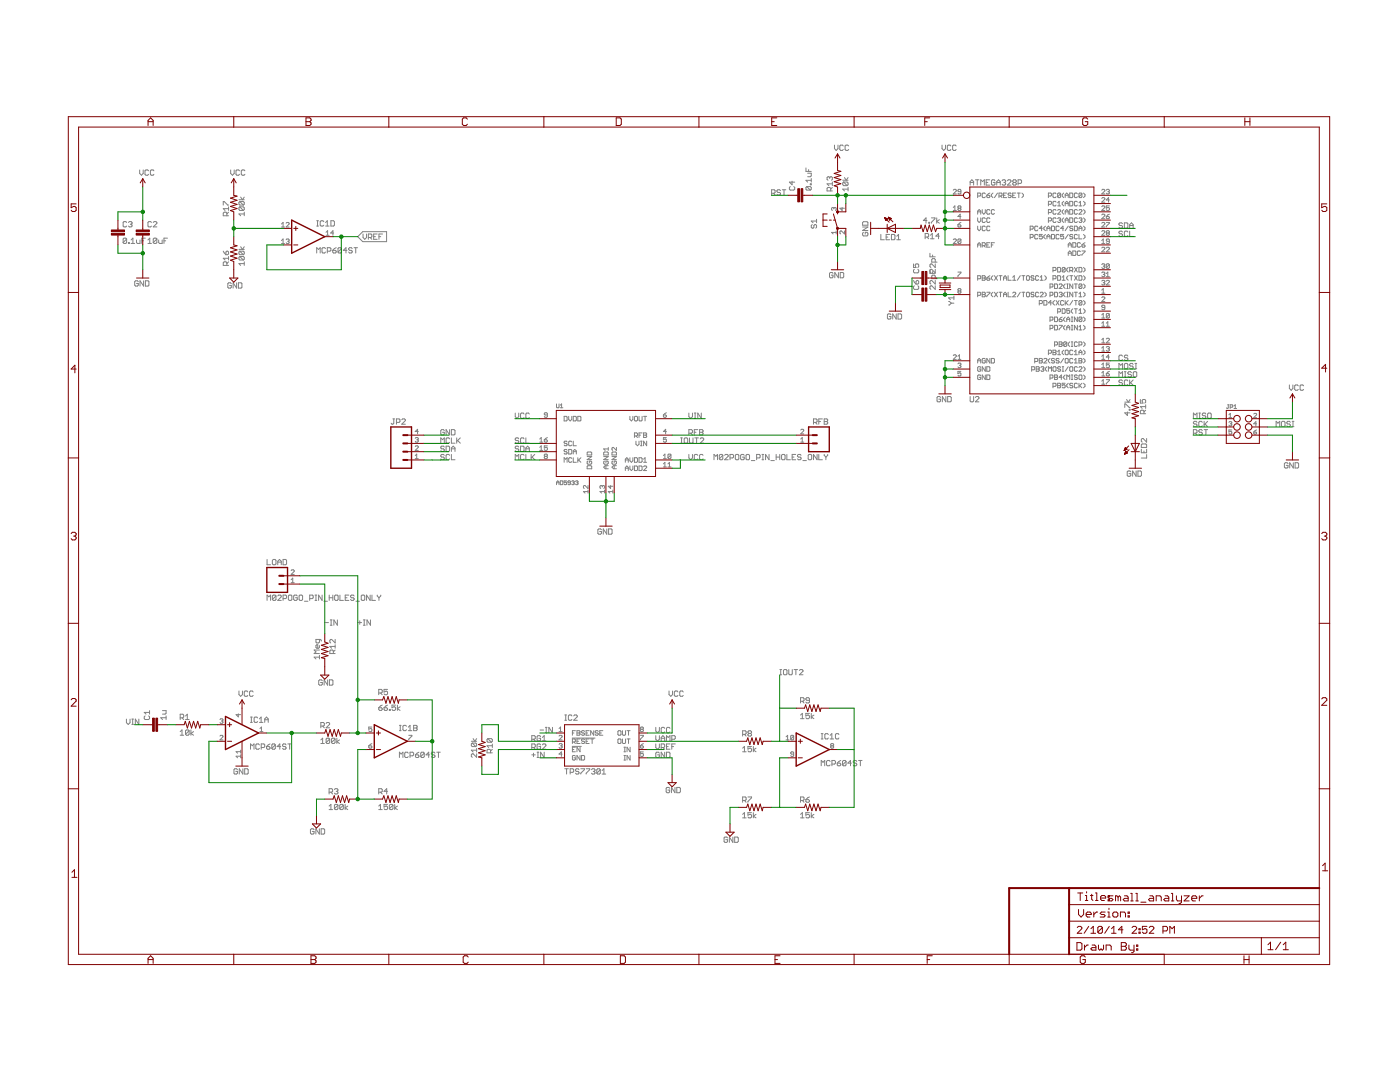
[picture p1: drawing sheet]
<svg xmlns="http://www.w3.org/2000/svg" width="279mm" height="216mm" viewBox="0 0 279 216" stroke-linecap="round" stroke-linejoin="round" font-family="sans-serif">
<g fill="none" stroke="#808080" stroke-width=".2">
<path d="M27.9 33.9v.7l.3 .4 .4-.4v-.7M29.7 34.1l-.2-.2h-.4l-.2 .2v.7l.2 .2h.4l.2-.2M30.7 34.1l-.2-.2h-.3l-.2 .2v.7l.2 .2h.3l.2-.2M46 33.9v.7l.4 .4 .3-.4v-.7M47.7 39.9h1M47.8 34.1l-.2-.2h-.3l-.2 .2v.7l.2 .2h.3l.2-.2M48 39.3l.4 .6 .3-.6M48.9 34.1l-.2-.2h-.4l-.1 .2v.7l.1 .2h.4l.2-.2M154 38.6h.5l.2-.2v-.4l-.2-.1h-.5v1M154.3 38.6l.4 .3M155.8 38l-.2-.1h-.4l-.2 .1v.2l.2 .2h.4l.2 .4-.2 .1h-.4l-.2-.1M156.1 37.9h.7"/>
<path d="M156.5 37.9v1M157.7 37.2l-.2 .2v.4l.2 .1h.7l.2-.1v-.4l-.2-.2M158.1 36.2v.7l-.6-.6h1.1M160.8 33.5v.7h1.1M161 37.2h.7l.2 .2v.4l-.2 .1M161 37.2l-.2 .2v.4l.2 .1h.7M161 37.2l.7 .7M161.2 34.6h.7v.5l-.2 .2h-.5M161.4 33.8v.4M161.7 36.7h.2v.2h-.2zM161.9 35.6v.7M161.9 36h-1.1l.4 .3"/>
<path d="M165.6 35.4l-.2-.1-.3 .1v.4l.1 .2M165.6 35.4l.2-.1 .3 .1v.4l-.2 .2M165.6 35.4v.2M165.8 38.1v-.5l-.2-.2h-.4l-.1 .2v.5h1M166.1 37.4l-.3 .3M166.1 36.7h-1l.3 .3M166.1 36.3v.7M166.5 29v.7l.4 .3 .3-.3v-.7M168.2 36h1M168.3 29.1l-.2-.1h-.3l-.2 .1v.7l.2 .2h.3l.2-.2M168.4 36.3h.7l.1 .2v.4l-.1 .1M168.4 36.3l-.2 .2v.4l.2 .1h.7"/>
<path d="M168.4 36.3l.7 .7M168.5 35.4l.4 .6 .3-.6M169.2 37.7h-1l.3 .4M169.2 37.4v.7M169.4 29.1l-.2-.1h-.4l-.1 .1v.7l.1 .2h.4l.2-.2M188 29v.7l.3 .3 .4-.3v-.7M189.8 29.1l-.2-.1h-.4l-.1 .1v.7l.1 .2h.4l.2-.2M190.2 38l.2-.2h.3l.2 .2-.7 .7h.7M190.8 29.1l-.2-.1h-.3l-.2 .1v.7l.2 .2h.3l.2-.2M191.8 38.2h-.5l-.1-.1 .1-.3h.3l.2 .2v.5l-.2 .2-.4-.2M193.6 36.9v-.7l.4-.3 .3 .3v.7M193.6 36.4h.7"/>
<path d="M194.7 35.9h.7M195 35.9v1M195.1 39.1h.5l.1-.4-.1-.2h-.5v.9M195.7 36.9v-1l.4 .3 .3-.3v1M196.6 38.7l-.1-.2-.5 .2v.6l.2 .1h.3l.1-.1M196.8 36.4h.3M196.9 39h.5l.1 .3-.1 .1h-.3zM197.5 35.9h-.7v1h.7M197.5 38.5l-.6 .5M198.2 38.5l-.4 .3v.3l.4 .3M198.6 36.1l-.2-.2h-.4l-.1 .2v.7l.1 .1h.4l.2-.1v-.4h-.4M198.9 36.4h.7"/>
<path d="M198.9 36.9v-.7l.4-.3 .3 .3v.7M199.1 38.5l-.6 .9M199.4 39.1h.4l.2-.4-.2-.2h-.4v.9M199.7 39.1l.3 .3M200 36.1l.2-.2h.3l.2 .2-.2 .3M200.3 39h.3M200.3 36.4h.2M200.5 36.4l.2 .2-.2 .3h-.3l-.2-.1M200.9 38.5h-.6v.9h.6M201.1 36.1l.1-.2h.4l.2 .2v.1l-.7 .7h.7M201.8 38.7l-.1-.2-.5 .2 .2 .3 .4 .1-.1 .3h-.3l-.2-.1M202.1 39h.3"/>
<path d="M202.3 36.4l-.2-.2 .2-.3h.3l.2 .2-.2 .3M202.3 36.4h.3M202.3 36.4l-.2 .2 .2 .3h.3l.2-.1-.2-.4M202.7 38.5h-.6v.9h.6M203 38.5h.6M203.2 36.6h.5l.2-.2v-.3l-.2-.2h-.5v1M203.3 38.5v.9M203.9 38.5l.3 .3v.3l-.3 .3M209.2 39.1h.5l.1-.4-.1-.2h-.5v.9M210.8 38.7l-.2-.2-.5 .2v.6l.2 .1h.3l.2-.1M211.7 38.7l-.5-.2-.1 .2v.6M211.7 38.7v.6l-.2 .1h-.3l-.1-.1"/>
<path d="M211.7 38.7l-.6 .6M212.3 38.5l-.3 .3v.3l.3 .3M212.6 39.4v-.6l.3-.3 .3 .3v.6M212.6 39h.6M213.5 38.5h.5l.1 .2v.6l-.1 .1h-.5zM215 38.7l-.1-.2-.5 .2v.6l.2 .1h.3l.1-.1M215.9 38.7l-.4-.2-.2 .2v.6M215.9 38.7v.6l-.1 .1h-.3l-.2-.1M215.9 38.7l-.6 .6M216.2 38.5l.3 .3v.3l-.3 .3M219.9 38l.1-.2h.3l.2 .2-.6 .7h.6M219.9 39.6l.1-.2h.3l.2 .2-.6 .7h.6"/>
<path d="M220.8 38l.1-.2h.3l.2 .2-.2 .2M221.1 38.2h.1M221.2 38.2l.2 .2-.2 .3-.4-.2M221.4 39.9h-.6l.4-.5v.9M25.3 47.7v.7l-.2 .2h-.4l-.1-.2M25.3 47.7l-.2-.2h-.4l-.1 .2v.7M25.3 44.4l-.2-.2h-.4l-.1 .2v.7l.1 .2h.4l.2-.2M25.3 47.7l-.7 .7M25.6 48.4h.2v.2h-.2zM25.6 44.4l.2-.2h.4l.2 .2-.2 .3M26 44.7h.2M26.2 48.6h.7"/>
<path d="M26.2 47.9l.3-.4v1.1M26.2 44.7l.2 .2-.2 .4h-.4l-.2-.2M27.2 47.9v.5l.2 .2h.5v-.7M27.6 56.2l-.2-.2h-.3l-.2 .2v.7l.2 .2h.3l.2-.2v-.3h-.4M28.3 48h.4M28.7 56v1.1l-.8-1.1v1.1M29 47.5h-.7v1.1M29 56h.5l.2 .2v.7l-.2 .2h-.5zM29.5 47.9l.4-.4v1.1M29.5 48.6h.7M30.2 44.4l-.1-.2h-.4l-.2 .2v.7l.2 .2h.4l.1-.2M30.6 44.4l.2-.2h.3l.2 .2v.2l-.7 .7h.7"/>
<path d="M31.3 47.7v.7l-.2 .2h-.3l-.2-.2M31.3 47.7l-.2-.2h-.3l-.2 .2v.7M31.3 47.7l-.7 .7M31.7 47.9v.5l.1 .2h.6v-.7M32.7 48h.4M33.4 47.5h-.7v1.1M44.6 40.9v-.7h.1l.7 .7h.2M44.6 50.1l.5 .7M45.1 50.3l.3-.2 .2 .2v.4l-.2 .1h-.3zM45.3 53v-.6l-.2-.2h-.4l-.1 .2v.6h1M45.3 43.1v-.6l-.2-.2h-.4l-.1 .2v.6h1M45.6 52.2l-.3 .4"/>
<path d="M45.6 51.5h-1l.3 .4M45.6 41.3v.7M45.6 51.2v.7M45.6 42.3l-.3 .4M45.6 41.6h-1l.3 .4M46.2 56.6l-.2-.2h-.4l-.1 .2v.7l.1 .2h.4l.2-.2v-.3h-.4M47.2 56.4v1.1l-.7-1.1v1.1M47.6 56.4h.5l.2 .2v.7l-.2 .2h-.5zM47.7 49.8h1M47.9 40.2l-.2 .2v.3l.2 .2h.7M47.9 41.3l-.2 .2v.3l.2 .2h.7M47.9 50.1l-.2 .2v.4l.2 .1h.7"/>
<path d="M47.9 51.2l-.2 .2v.3l.2 .2h.7M47.9 40.2h.7l.1 .2v.3l-.1 .2M47.9 41.3h.7l.1 .2v.3l-.1 .2M47.9 50.1h.7l.1 .2v.4l-.1 .1M47.9 51.2h.7l.1 .2v.3l-.1 .2M47.9 51.2l.7 .7M47.9 50.1l.7 .7M47.9 41.3l.7 .7M47.9 40.2l.7 .7M48 49.2l.4 .6 .3-.6M48.7 42.3v.8M48.7 52.2v.8"/>
<path d="M48.7 52.6h-1l.3 .4M48.7 42.7h-1l.3 .4M56.2 48.6h.6M56.2 44.7l.3-.3v.9M56.2 48l.3-.3v.9M56.2 45.3h.6M57.1 44.5l.2-.1 .4 .1v.2l-.6 .6h.6M57.1 47.8l.5-.1 .1 .1-.1 .4M57.4 48.2h.2M57.6 48.2l.1 .1-.1 .3-.5-.1M63.2 50.5v-1.1l.4 .4 .3-.4v1.1M63.2 45.1h.4"/>
<path d="M63.2 44h.4M63.4 44v1.1M64.6 44.2l-.2-.2h-.3l-.2 .2v.7l.2 .2h.3l.2-.2M65 49.6l-.2-.2h-.4l-.1 .2v.7l.1 .2h.4l.2-.2M65 44.4l.3-.4v1.1M65 45.1h.7M65.1 46.4l.3-.4v.9M65.1 46.9h.6M65.3 50.1h.5l.2-.1v-.4l-.2-.2h-.5v1.1M66 44h.6l.1 .2v.7l-.1 .2h-.6zM66.4 50h.5l.2 .3-.2 .2h-.3l-.2-.2zM66.6 46.5h-.6l.4-.5v.9"/>
<path d="M67.1 49.4l-.7 .6M68.2 49.6l-.2-.2h-.4l-.1 .2v.7M68.2 49.6v.7l-.2 .2h-.4l-.1-.2M68.2 49.6l-.7 .7M69.2 50h-.7l.5-.6v1.1M70.3 49.6l-.2-.2h-.3l-.2 .2 .2 .4h.3l.2 .1-.2 .4h-.3l-.2-.2M70.7 49.4h.7M71 49.4v1.1M72.4 46.2h4.8v2h-4.8l-1-1zM72.5 46.7v.7l.3 .4 .4-.4v-.7M73.5 47.4h.5l.2-.2v-.3l-.2-.2h-.5v1.1M73.9 47.4l.3 .4"/>
<path d="M74.6 47.2h.3M75.3 46.7h-.7v1.1h.7M75.6 47.2h.4M76.3 46.7h-.7v1.1M162.1 44.8l-.2 .2v.3l.4 .2 .1-.2v-.3l.4-.2 .2 .2v.3l-.2 .2M163 43.8v.6M163 44.1h-1.1l.4 .3M166.2 54.5l-.1-.1h-.4l-.2 .1v.7l.2 .2h.4l.1-.2v-.3h-.3M166.4 41.6v.1M166.4 41.6l-.1-.2-.3 .2 .1 .4M166.4 41.6l.2-.2 .3 .2-.2 .4M166.9 46.4h-.9l.3 .3"/>
<path d="M166.9 46.1v.6M167.3 54.4v1l-.7-1v1M167.7 54.4h.5l.2 .1v.7l-.2 .2h-.5zM168.1 41.4v.6l-.5-.4h.9M168.5 46.1v.6l-.7-.6-.2 .1 .2 .5M172.1 45.3h1.1l-1.1 .7h1.1M172.3 46.4l-.2 .1v.4l.2 .2h.7l.2-.2v-.4l-.2-.1h-.3v.3M172.3 44.2h.7l.2 .2v.5h-1.1v-.5zM175.8 46.8v1h.7M176.8 47.3h.4M177.5 46.8h-.7v1h.7M177.9 46.8h.5l.2 .1v.8l-.2 .1h-.5z"/>
<path d="M179 47.8h.7M179 47.1l.3-.3v1M182.3 52.7v.7h.5l-.2-.4 .2-.3h.4l.1 .2v.3l-.1 .2M182.3 56l.5 .7M182.5 57l-.2 .2v.4l.2 .1h.7l.1-.1v-.4l-.1-.2M182.5 53.7l-.2 .2v.4l.2 .1h.7l.1-.1v-.4l-.1-.2M182.8 56.2l.2-.2 .3 .2v.3l-.1 .2h-.4zM184.6 47.3h.6l.1-.2v-.3l-.1-.2h-.6v1M185 44h-.7l.5-.5v1M185 47.3l.3 .3M185.4 44.4h.1v.1h-.1zM185.6 50.5v.7h1"/>
<path d="M185.6 53.8v.7h1M185.6 54.3l.2 .1M185.7 47.6h.7M185.7 46.9l.4-.3v1M185.9 43.5h.7l-.7 1M186.1 50.9v.3M186.1 54.2v.3M186.6 55.6v-.5l-.1-.2h-.4l-.2 .2v.5h1.1M186.6 52.3v-.5l-.1-.2h-.4l-.2 .2v.5h1.1M186.6 52.7v.7l-.7-.7h-.1l-.2 .2v.3l.2 .2M186.6 53.7v.7l-.7-.7-.3 .2M186.6 56v.7l-.7-.7h-.1l-.2 .2v.3l.2 .2"/>
<path d="M186.6 57v.7l-.7-.7-.3 .2v.4l.2 .1M186.9 43.5v1M187.5 47.1h-.7l.5-.5v1M187.5 43.8l-.6 .4 .6 .3M190.2 47.8l.2-.1 .5 .1v.2l-.7 .6h.7M190.2 42h.7M190.2 41.4l.4-.3v.9M190.4 59.4h-1.1l.4 .4M190.4 59.1v.7M191.2 44.9h.4l.2 .2-.5 .2zM191.2 54.3h.6l-.6 .9M191.3 41.6l-.1-.2 .1-.3 .5 .1-.2 .4"/>
<path d="M191.3 58.1l-.1 .1 .1 .3 .5-.1-.2-.3M191.3 41.6l-.1 .1 .1 .3 .5-.2-.2-.2M191.3 58.1l-.1-.2 .1-.3 .5 .1-.2 .4M191.3 58.1h.3M191.3 41.6h.3M191.8 47.8v.7l-.2 .1-.4-.1M191.8 47.8l-.2-.1-.4 .1v.7M191.8 43.2h-.6l.4-.5v.9M191.8 44.4l-.6 .5M191.8 47.8l-.6 .7M195.1 42.7v-.6l.3-.3 .3 .3v.6M195.1 43.5v.6l.3 .3 .3-.3v-.6"/>
<path d="M195.1 45.1v.6l.3 .3 .3-.3v-.6M195.1 49.3v-.6l.3-.3 .3 .3v.6M195.1 55.6h.5l.1-.1-.1-.5h-.5v.9M195.1 58.9h.5l.1-.1-.1-.5h-.5v.9M195.1 48.9h.6M195.1 42.3h.6M196 58.3h.5l.1 .2-.1 .3 .1 .3-.1 .1h-.5zM196 41.8v.6l.3 .3 .3-.3v-.6M196 49h.5l.1-.4-.1-.2h-.5v.9M196 55h.5l.1 .2-.1 .3 .1 .3-.1 .1h-.5zM196 58.8h.5M196 55.5h.5"/>
<path d="M196.3 49l.3 .3M196.6 45.3l-.1-.2-.5 .2v.6l.2 .1h.3l.1-.1M196.6 43.6l-.1-.1-.5 .1v.6l.2 .2h.3l.1-.2M196.9 58.3h.6l-.6 .9M196.9 55.5h.5l.1 .3-.4 .1zM196.9 48.9h.4M197.5 43.6l-.1-.1-.5 .1v.6l.2 .2h.3l.1-.2M197.5 42l-.1-.2-.5 .2v.6l.2 .1h.3l.1-.1M197.5 45.3l-.1-.2-.5 .2v.6l.2 .1h.3l.1-.1M197.5 48.4h-.6v.9h.6M197.5 55l-.6 .5M197.8 48.9h.4"/>
<path d="M198.2 58.3l-.4 .3v.3l.4 .3M198.2 55l-.4 .3v.3l.4 .3M198.5 42l-.2-.2-.5 .2v.6l.2 .1h.3l.2-.1M198.5 48.4h-.7v.9M198.5 58.3l.6 .9M198.5 55l.6 .9M199.1 58.3l-.6 .9M199.1 55l-.6 .9M199.4 58.3h.6M199.4 55h.6M199.7 55v.9M199.7 58.3v.9"/>
<path d="M200.3 58.8h.6M200.3 55.9v-.6l.3-.3 .3 .3v.6M200.3 59.2v-.6l.3-.3 .3 .3v.6M200.3 55.5h.6M201.2 58.3v.9h.6M201.2 55v.9h.6M202.1 58.5l.2-.2h.3l.1 .2-.6 .7h.6M202.1 55.9h.6M202.1 55.3l.3-.3v.9M203.6 58.3l-.6 .9M203.6 55l-.6 .9M203.9 58.3h.6"/>
<path d="M203.9 55h.6M204.2 55v.9M204.2 58.3v.9M205 58.3h.3l.1 .2v.6l-.1 .1-.4-.1v-.6zM205 55h.3l.1 .2v.6l-.1 .1-.4-.1v-.6zM205.6 45.7h.4l.2-.1v-.3l-.2-.2h-.4v.9M205.6 47.4h.4l.2-.2v-.3l-.2-.1h-.4v.9M206.4 58.5l-.2-.2h-.3l-.1 .3 .4 .2 .2 .3-.2 .1-.4-.1M206.4 55.2l-.2-.2h-.3l-.1 .3 .4 .2 .2 .3-.2 .1-.4-.1M207.1 45.3l-.1-.2-.5 .2v.6l.2 .1h.3l.1-.1M207.1 46.9l-.1-.1-.5 .1v.6l.2 .2 .4-.2M207.3 58.5l-.2-.2h-.3l-.1 .2v.6l.1 .1 .5-.1"/>
<path d="M207.3 55.2l-.2-.2h-.3l-.1 .2v.6l.1 .1 .5-.1M207.6 58.5l.1-.2h.3l.2 .2-.6 .7h.6M207.6 55.9h.6M207.6 55.3l.3-.3v.9M208 46.8h-.6v.4l.5-.1 .1 .4-.1 .2-.5-.2M208 45.6h-.6l.5-.5v.9M208.3 60h.5l.1 .1v.6l-.1 .2h-.5zM208.5 58.3l.3 .3v.3l-.3 .3M208.5 55l.3 .3v.3l-.3 .3M208.6 45.1l-.3 .3v.3l.3 .3M208.6 46.8l-.3 .3v.3l.3 .3M208.9 47.7v-.6l.3-.3 .3 .3v.6"/>
<path d="M208.9 46v-.6l.3-.3 .3 .3v.6M208.9 47.2h.6M208.9 45.6h.6M209.2 42.4h.5l.1-.4-.1-.2h-.5v.9M209.2 44.1h.5l.1-.5-.1-.1h-.5v.9M209.2 40.8h.5l.1-.5-.1-.1h-.5v.9M209.5 57.3h.5l.1-.2-.1-.4h-.5v.9M209.5 58.9h.5l.1-.1-.1-.5h-.5v.9M209.8 45.1h.5l.2 .2v.6l-.2 .1h-.5zM209.8 46.8h.5l.2 .1v.6l-.2 .2h-.5zM210.1 54h.5l.2-.2-.2-.4h-.5v.9M210.1 55.6h.5l.2-.1-.2-.5h-.5v.9"/>
<path d="M210.5 60l-.4 .3v.3l.4 .3M210.5 58.3h.4l.2 .2v.6l-.2 .1h-.4zM210.5 56.7h.4l.2 .1v.6l-.2 .2h-.4zM210.8 43.6l-.2-.1-.5 .1v.6l.2 .2h.3l.2-.2M210.8 40.3l-.2-.1-.5 .1v.6l.2 .2h.3l.2-.2M210.8 42l-.2-.2-.5 .2v.6l.2 .1h.3l.2-.1M210.8 60l.6 .9M211.1 43.6l.4-.1 .2 .1-.2 .3M211.1 53.4h.4l.2 .1v.6l-.2 .2h-.4zM211.1 55h.4l.2 .2v.6l-.2 .1h-.4zM211.1 42l.1-.2 .5 .2-.6 .7h.6M211.1 41.1h.6"/>
<path d="M211.1 40.5l.3-.3v.9M211.4 45.3l-.2-.2-.4 .2v.6l.1 .1h.3l.2-.1M211.4 46.9l-.2-.1-.4 .1v.6l.1 .2 .5-.2M211.4 56.8l.1-.1h.3l.2 .1-.6 .8h.6M211.4 58.5l.1-.2h.3l.2 .2-.2 .3M211.4 60l-.6 .9M211.4 43.9h.1M211.5 43.9l.2 .2-.2 .3h-.3l-.1-.2M211.7 58.8h.1M211.8 58.8l.2 .1-.2 .3-.4-.1M212 55.9h.6M212 55.3l.3-.3v.9"/>
<path d="M212.3 46.8h-.6v.4l.4-.1 .2 .4-.2 .2-.4-.2M212.3 40.2l-.3 .3v.3l.3 .3M212.3 41.8l-.3 .3v.3l.3 .3M212.3 43.5l-.3 .3v.3l.3 .3M212.3 45.6h-.6l.4-.5v.9M212.6 53.5l-.2-.1h-.3l-.1 .1v.6M212.6 41.1v-.6l.3-.3 .3 .3v.6M212.6 42.7v-.6l.3-.3 .3 .3v.6M212.6 44.4v-.6l.3-.3 .3 .3v.6M212.6 53.5v.6l-.2 .2-.4-.2M212.6 60v.9M212.6 42.3h.6"/>
<path d="M212.6 56.7l-.3 .3v.3l.3 .3M212.6 58.3l-.3 .3v.3l.3 .3M212.6 53.5l-.6 .6M212.6 43.9h.6M212.6 40.6h.6M212.9 58.3h.3M212.9 59.2h.3M212.9 57.6h.3M212.9 56.7h.3M213 56.7v.9M213 58.3v.9M213.2 53.4l-.3 .3v.3l.3 .3"/>
<path d="M213.2 55l-.3 .3v.3l.3 .3M213.2 48.9h.6M213.2 49.3v-.6l.3-.3 .3 .3v.6M213.2 51v-.6l.3-.3 .3 .3v.6M213.2 60l-.6 .6M213.2 50.5h.6M213.2 46.8l-.6 .9M213.2 45.1l-.6 .9M213.5 43.5h.5l.1 .1v.6l-.1 .2h-.5zM213.5 40.2h.5l.1 .1v.6l-.1 .2h-.5zM213.5 41.8h.5l.1 .2v.6l-.1 .1h-.5zM213.5 54h.5l.1-.2-.1-.4h-.5v.9"/>
<path d="M213.5 55h.6M213.8 55v.9M213.8 54l.3 .3M214.1 45.3l-.1-.2-.5 .2 .2 .3 .4 .1-.1 .3h-.3l-.2-.1M214.1 46.9l-.1-.1-.5 .1 .2 .3 .4 .2-.1 .3-.5-.2M214.1 56.7v.9l-.6-.9v.9M214.1 58.3v.9l-.6-.9v.9M214.1 48.4h.5l.1 .2v.6l-.1 .1h-.5zM214.1 50.1h.5l.1 .1v.6l-.1 .2h-.5zM214.1 60l-.6 .9M214.4 45.1h.5l.1 .2v.6l-.1 .1h-.5zM214.4 58.3h.6"/>
<path d="M214.4 60h.6M214.4 56.7h.6M214.4 55l.6 .9M214.4 53.4l.6 .9M214.7 56.7v.9M214.7 58.3v.9M214.7 60v.9M215 43.6l-.1-.1-.5 .1v.6l.2 .2h.3l.1-.2M215 46.9l-.1-.1-.5 .1v.6l.2 .2 .4-.2M215 40.3l-.1-.1-.5 .1v.6l.2 .2h.3l.1-.2M215 42l-.1-.2-.5 .2v.6l.2 .1h.3l.1-.1M215 55l-.6 .9"/>
<path d="M215 53.4l-.6 .9M215.3 43.6l.5-.1 .1 .1-.1 .3M215.3 42l.2-.2 .4 .2-.6 .7h.6M215.3 46v-.6l.3-.3 .3 .3v.6M215.3 46.8v.9h.6M215.3 53.4h.5l.1 .1v.6l-.1 .2h-.5zM215.3 55h.5l.1 .2v.6l-.1 .1h-.5zM215.3 59.2h.6M215.3 41.1h.6M215.3 40.5l.3-.3v.9M215.3 58.6l.3-.3v.9M215.3 45.6h.6"/>
<path d="M215.6 50.2l-.1-.1-.5 .1v.6l.2 .2 .4-.2M215.6 48.6l-.1-.2-.5 .2v.6l.2 .1 .4-.1M215.6 43.9h.2M215.8 43.9l.1 .2-.1 .3h-.3l-.2-.2M215.9 56.8l-.6 .6M215.9 56.8l-.1-.1h-.3l-.2 .1v.6M215.9 48.9h.5l.1 .3-.4 .1zM215.9 50.1h.6l-.6 .9M215.9 56.8v.6l-.1 .2-.5-.2M216.2 40.2l.3 .3v.3l-.3 .3M216.2 41.8l.3 .3v.3l-.3 .3M216.2 43.5l.3 .3v.3l-.3 .3"/>
<path d="M216.2 45.1l.3 .3v.3l-.3 .3M216.2 46.8l.3 .3v.3l-.3 .3M216.2 53.4l.3 .3v.3l-.3 .3M216.2 55l.3 .3v.3l-.3 .3M216.2 56.7l.3 .3v.3l-.3 .3M216.2 58.3l.3 .3v.3l-.3 .3M216.2 60l.3 .3v.3l-.3 .3M216.5 48.4l-.6 .5M219.9 48.6h.6M219.9 54.4l.4-.1 .2 .1-.2 .4M219.9 44.5l.1-.1 .5 .1v.2l-.6 .6h.6M219.9 41.2l.1-.1 .5 .1v.2l-.6 .6h.6"/>
<path d="M219.9 42.9l.1-.2 .5 .2v.2l-.6 .5h.6M219.9 52.8l.4-.2 .2 .2-.2 .3M219.9 48l.3-.3v.9M219.9 57.9l.3-.3v.9M219.9 59.4l.1-.2 .5 .2-.6 .8h.6M219.9 58.5h.6M219.9 56.1l.4-.2 .2 .2-.2 .3M219.9 46.2l.1-.2 .5 .2v.2l-.6 .5h.6M219.9 49.5l.1-.2 .5 .2v.2l-.6 .5h.6M220.2 56.4h.1M220.2 54.8h.1M220.2 53.1h.1"/>
<path d="M220.3 53.1l.2 .2-.2 .3-.4-.2M220.3 54.8l.2 .1-.2 .3-.4-.1M220.3 56.4l.2 .2-.2 .3-.4-.2M220.8 44.4h.6l-.6 .9M220.8 43.2h.4l.2 .3-.5 .1zM220.8 49.5l.1-.2 .5 .2v.2l-.6 .5h.6M220.8 56.1l.1-.2 .5 .2-.6 .8h.6M220.8 54.6l.3-.3v.9M220.8 55.2h.6M220.9 46.5l-.1-.1 .1-.4 .5 .2-.2 .3M220.9 46.5l-.1 .2 .1 .2 .5-.1-.2-.3M220.9 46.5h.3"/>
<path d="M221.4 48.2h-.5l-.1-.2 .1-.3 .5 .1v.7l-.2 .1-.4-.1M221.4 41.1h-.6v.5l.3-.2 .3 .2v.2l-.2 .2-.4-.2M221.4 52.8v.6l-.2 .2-.4-.2M221.4 52.8l-.5-.2-.1 .2v.6M221.4 52.8l-.6 .6M221.4 42.7l-.6 .5M224 44.6l-.2-.1h-.3l-.2 .1 .2 .4h.3l.2 .2-.2 .3h-.3l-.2-.2M224 46.3l-.2-.2h-.3l-.2 .2 .2 .4h.3l.2 .1-.2 .4h-.3l-.2-.2M224.4 44.5h.5l.2 .1v.7l-.2 .2h-.5zM225.1 46.3l-.2-.2h-.3l-.2 .2v.7l.2 .2h.3l.2-.2M225.4 46.1v1.1h.7M225.4 45.5v-.7l.4-.3 .3 .3v.7"/>
<path d="M225.4 45h.7M177.8 62.8l-.2-.2h-.3l-.2 .2v.7l.2 .2h.3l.2-.2v-.3h-.3M178.9 62.6v1.1l-.7-1.1v1.1M179.2 62.6h.5l.2 .2v.7l-.2 .2h-.5zM187.7 79.3l-.2-.2h-.3l-.2 .2v.7l.2 .2h.3l.2-.2v-.3h-.4M188.8 79.1v1.1l-.7-1.1v1.1M189.1 79.1h.6l.1 .2v.7l-.1 .2h-.6zM189.3 60.2l.5 .3M189.8 60.5l-.5 .4M189.8 60.5h.6M190.2 71l.2-.2 .5 .2-.7 .7h.7M191.2 72.6l.4-.1 .2 .1-.2 .3"/>
<path d="M191.2 71.7h.6M191.2 71.1l.3-.3v.9M191.5 72.9h.1M191.6 72.9l.2 .2-.2 .3-.4-.2M191.8 74.1h-.6v.4l.3-.1 .3 .1-.2 .5-.4-.1M193.6 79.1v.9l.2 .2h.3l.2-.2v-.9M194.7 79.3l.1-.2h.4l.2 .2v.2l-.7 .7h.7M195.1 72.4v-.6l.3-.3 .3 .3v.6M195.1 72h.6M195.7 73.3l-.1-.1-.5 .1v.6l.5 .2 .1-.5h-.3M195.7 75l-.1-.2-.5 .2v.6l.5 .1 .1-.4h-.3M196.6 71.7l-.1-.2-.5 .2v.6l.2 .1 .4-.1v-.3h-.3"/>
<path d="M196.6 73.2v.9l-.6-.9v.9M196.6 74.8v.9l-.6-.9v.9M196.9 74.8h.5l.1 .2v.6l-.1 .1h-.5zM196.9 73.2h.5l.1 .1v.6l-.1 .2h-.5zM197.5 71.5v.9l-.6-.9v.9M197.8 71.5h.5l.2 .2v.6l-.2 .1h-.5zM205.9 73.8h.5l.1-.2-.1-.4h-.5v.9M206.5 72.1h.5l.1-.4-.1-.2h-.5v.9M206.8 73.2h.5l.1 .1-.1 .3 .1 .3-.1 .2h-.5zM206.8 73.6h.5M207.4 60.6h.5l.1-.2-.1-.4h-.5v.9M207.4 71.5h.5l.1 .2-.1 .3 .1 .3-.1 .1h-.5z"/>
<path d="M207.4 72h.5M207.7 73.3l.5-.1 .1 .1-.1 .3M208 73.6h.2M208.2 73.6l.1 .2-.1 .3-.5-.2M208.3 71.7l.2-.2 .4 .2v.1l-.6 .6h.6M208.9 73.2l-.3 .3v.3l.3 .3M209.2 74.1v-.9l.3 .3 .3-.3v.9M209.2 70.5h.5l.1-.5-.1-.1h-.5v.9M209.5 63.9h.5l.1-.2-.1-.4h-.5v.9M209.5 65.5h.5l.1-.1-.1-.5h-.5v.9M209.5 75.4h.5l.1-.1-.1-.5h-.5v.9M209.5 71.5l-.3 .3v.3l.3 .3"/>
<path d="M209.8 60.4h-.6l.5-.4v.9M210.1 69.9h.5l.2 .1-.2 .3 .2 .3-.2 .2h-.5zM210.1 73.3l.2-.1 .5 .1v.6l-.2 .2-.5-.2zM210.1 77.1h.5l.2-.5-.2-.1h-.5v.9M210.1 70.3h.5M210.5 63.3h.4l.2 .1v.6l-.2 .2h-.4zM210.5 74.8h.4l.2 .2-.2 .3 .2 .3-.2 .1h-.4zM210.5 71.7l-.5-.2-.2 .3 .5 .2 .2 .3-.2 .1-.5-.1M210.5 75.3h.4M210.5 64.9h.4l.2 .2v.6l-.2 .1h-.4zM210.5 68.8h.4l.2-.1-.2-.5h-.4v.9M211.1 62.2h.4l.2-.1-.2-.5h-.4v.9"/>
<path d="M211.1 76.5h.4l.2 .1-.2 .3 .2 .3-.2 .2h-.4zM211.1 76.9h.4M211.1 70.8h.6M211.1 70.2l.3-.3v.9M211.4 71.7l-.5-.2-.1 .3 .4 .2 .2 .3-.2 .1-.4-.1M211.4 63.7h.4l.2 .3-.5 .2zM211.4 64.9h.6l-.6 .9M211.4 68.2h.4l.2 .2-.2 .3 .2 .3-.2 .1h-.4zM211.4 68.7h.4M211.7 73.3l-.2-.1-.4 .1 .1 .3 .5 .2-.2 .3-.4-.2M212 61.6h.4l.2 .2v.6l-.2 .1h-.4zM212 73.2h.3"/>
<path d="M212 74.1h.3M212 75.3h-.6l.4-.5v.9M212 63.3l-.6 .4M212.1 73.2v.9M212.3 60.1l-.2-.1h-.3l-.1 .1v.6l.1 .2 .5-.2M212.3 69.9l-.3 .3v.3l.3 .3M212.3 71.5l-.6 .9M212.6 76.5h-.6v.4l.3-.1 .3 .1-.2 .5-.4-.2M212.6 64.9l-.3 .3v.3l.3 .3M212.6 74.8l-.3 .3v.3l.3 .3M212.6 63.3l-.3 .3v.3l.3 .3M212.7 69.9l.5 .1v.6l-.2 .2-.4-.2v-.6z"/>
<path d="M212.7 71.5l.5 .2v.6l-.2 .1-.4-.1v-.6zM212.7 60.4l.5 .5M212.9 64.2v-.6l.3-.3 .3 .3v.6M212.9 65.8v-.6l.3-.3 .3 .3v.6M212.9 68.4v.6l-.2 .1-.4-.1M212.9 75.7v-.9l.3 .3 .3-.3v.9M212.9 68.4l-.5-.2-.1 .2v.6M212.9 68.4l-.6 .6M212.9 65.4h.6M212.9 63.7h.6M213.2 76.5l-.3 .3v.3l.3 .3M213.2 73.2l-.6 .9"/>
<path d="M213.5 61.6h-.6v.5l.4-.2 .2 .5-.2 .1-.4-.1M213.5 73.3l.2-.1 .4 .1v.6l-.1 .2-.5-.2zM213.5 68.2l-.3 .3v.3l.3 .3M213.8 75.7h.3M213.8 74.8h.3M213.8 69.1h.3M213.8 68.2h.3M213.8 64.9h.3M213.8 65.8h.3M213.8 63.3h.3M213.8 64.2h.3M214 63.3v.9"/>
<path d="M214 64.9v.9M214 68.2v.9M214 74.8v.9M214.1 70l-.1-.1-.5 .1v.6l.2 .2 .4-.2M214.1 76.6l-.1-.1-.5 .1 .2 .3 .4 .2-.1 .3-.5-.2M214.1 71.7l-.1-.2-.5 .2v.6l.2 .1 .4-.1M214.1 61.6l-.3 .3v.3l.3 .3M214.4 72.4h.6M214.4 70.8h.6M214.4 71.8l.3-.3v.9M214.4 70.2l.3-.3v.9M214.4 61.6h.6"/>
<path d="M214.7 61.6v.9M215 76.6l-.1-.1-.5 .1v.6l.2 .2 .4-.2M215 73.3l-.1-.1-.5 .1v.6l.2 .2 .4-.2M215 63.3v.9l-.6-.9v.9M215 64.9v.9l-.6-.9v.9M215 68.4l-.1-.2-.5 .2v.6l.2 .1 .4-.1M215 75l-.1-.2-.5 .2 .2 .3 .4 .1-.1 .3-.5-.1M215.3 68.8h.5l.1-.1-.1-.5h-.5v.9M215.3 70.8v-.6l.3-.3 .3 .3v.6M215.3 71.5h.5l.1 .2-.1 .3 .1 .3-.1 .1h-.5zM215.3 76.5v.9M215.3 73.3l.2-.1 .4 .1v.2l-.6 .6h.6"/>
<path d="M215.3 72h.5M215.3 70.3h.6M215.3 65.8h.6M215.3 61.9l.3-.3v.9M215.3 65.2l.3-.3v.9M215.3 62.5h.6M215.5 74.8l.4 .2v.6l-.1 .1-.5-.1v-.6zM215.5 76.9l.4 .5M215.9 60.1l-.1-.1h-.3l-.2 .1v.6M215.9 63.4l-.1-.1-.5 .1v.6M215.9 76.5l-.6 .6M215.9 60.1v.6l-.1 .2-.5-.2"/>
<path d="M215.9 63.4v.6l-.1 .2-.5-.2M215.9 63.4l-.6 .6M215.9 60.1l-.6 .6M216.2 76.5l.3 .3v.3l-.3 .3M216.2 61.6l.3 .3v.3l-.3 .3M216.2 63.3l.3 .3v.3l-.3 .3M216.2 64.9l.3 .3v.3l-.3 .3M216.2 68.2l.3 .3v.3l-.3 .3M216.2 69.9l.3 .3v.3l-.3 .3M216.2 71.5l.3 .3v.3l-.3 .3M216.2 73.2l.3 .3v.3l-.3 .3M216.2 74.8l.3 .3v.3l-.3 .3"/>
<path d="M219.9 67.8l.3-.3v.9M219.9 76.1l.3-.3v.9M219.9 62.8l.3-.3v1M219.9 64.5l.3-.3v.9M219.9 69.4l.3-.2v.9M219.9 71.1l.3-.3v.9M219.9 72.7l.3-.2v.9M219.9 74.4l.3-.3v.9M219.9 76.7h.6M219.9 73.4h.6M219.9 75h.6M219.9 71.7h.6"/>
<path d="M219.9 70.1h.6M219.9 68.4h.6M219.9 65.1h.6M219.9 63.5h.6M220.5 61.4h-.5l-.1-.2 .1-.3 .5 .1v.7l-.2 .1-.4-.1M220.8 75.8h.6l-.6 .9M220.8 67.6l.1-.1 .5 .1-.6 .8h.6M220.8 69.3l.4-.1 .2 .1-.2 .3M220.8 74.5h.4l.2 .4-.5 .1zM220.8 65.1h.6M220.8 64.5l.3-.3v.9M221.1 69.6h.1"/>
<path d="M221.2 69.6l.2 .2-.2 .3-.4-.2M221.4 62.7v.6l-.2 .2-.4-.2M221.4 72.5h-.6v.4l.4-.2 .2 .2v.3l-.2 .2-.4-.2M221.4 62.7l-.2-.2-.4 .2v.6M221.4 74.1l-.6 .4M221.4 71.2h-.6l.4-.4v.9M221.4 62.7l-.6 .6M223.3 75.2v-1l.4 .3 .3-.3v1M223.3 73.6v-1.1l.4 .4 .3-.4v1.1M224 76l-.2-.2h-.3l-.2 .4 .2 .1h.3l.2 .4-.2 .2h-.3l-.2-.2M224 71.1l-.2-.2h-.3l-.2 .2v.7l.2 .1h.3l.2-.1M224.4 75.2h.3"/>
<path d="M224.4 74.2h.3M224.6 72.5h.3l.2 .2v.7l-.2 .2h-.3l-.2-.2v-.7zM224.6 74.2v1M224.8 79.7l.4 .5 .3-.5M225.1 76l-.2-.2h-.3l-.2 .2v.7l.2 .2h.3l.2-.2M225.1 71.1l-.2-.2h-.3l-.2 .3 .2 .2h.3l.2 .4-.2 .1h-.3l-.2-.1M225.4 75.8v1.1M225.6 76.3l.5 .6M225.8 74.4l-.2-.2h-.3l-.2 .3 .2 .2h.3l.2 .4-.2 .1h-.3l-.2-.1M226.1 72.7l-.1-.2h-.4l-.2 .4 .2 .1h.4l.1 .4-.1 .2h-.4l-.2-.2M226.1 75.8l-.7 .7M226.3 74.2h.4l.2 .2v.7l-.2 .1h-.4l-.1-.1v-.7z"/>
<path d="M226.5 72.5h.4M226.5 73.6h.4M226.7 72.5v1.1M227.6 79.7v.7h.5l-.2-.5 .2-.2h.4l.1 .2v.3l-.1 .2M257.3 76.8v.7l.4 .4 .3-.4v-.7M259.1 77l-.2-.2h-.3l-.2 .2v.7l.2 .2h.3l.2-.2M260.2 77l-.2-.2h-.4l-.1 .2v.7l.1 .2h.4l.2-.2M78.4 83.6h.4M78.6 83.6v.9l-.2 .1-.3-.1M79.1 84.3h.6l.1-.2v-.3l-.1-.2h-.6v1M80.2 83.8l.2-.2h.3l.2 .2v.1l-.7 .7h.7M82.9 89.1l.1-.1 .5 .1-.6 .8h.6"/>
<path d="M82.9 90.9l.3-.3v.9M82.9 91.5h.6M82.9 87.5l.4-.2 .2 .2-.2 .3M83.2 87.8h.1M83.3 87.8l.2 .1-.2 .3h-.3l-.1-.1M83.5 86.1h-.6l.4-.4v.9M88 88.4v-1l.3 .3 .4-.3v1M88.7 89.2l-.2-.2h-.4l-.1 .2 .1 .4h.4l.2 .1-.2 .4h-.4l-.1-.2M88.7 90.8l-.2-.1h-.4l-.1 .1 .1 .4h.4l.2 .2-.2 .3h-.4l-.1-.1M88.7 85.9l-.2-.2h-.4l-.1 .2v.7l.1 .2h.4l.2-.2v-.3h-.4M89 89h.6l.1 .2v.7l-.1 .2h-.6zM89.7 90.8l-.1-.1h-.4l-.2 .1v.8l.2 .1h.4l.1-.1"/>
<path d="M89.7 85.7v1.1l-.7-1.1v1.1M89.7 87.6l-.1-.2h-.4l-.2 .2v.7l.2 .1h.4l.1-.1M90.1 85.7h.5l.2 .2v.7l-.2 .2h-.5zM90.1 90.7v1h.7M90.1 89.6h.7M90.1 87.4v1h.7M90.1 90.1v-.7l.3-.4 .4 .4v.7M91.1 87.4v1M91.3 87.9l.6 .5M91.9 87.4l-.8 .7M102.8 82.4v.7l.4 .4 .3-.4v-.7M102.8 91.7v-1l.4 .3 .3-.3v1"/>
<path d="M103.5 89.2l-.1-.2h-.4l-.2 .2 .2 .4h.4l.1 .1-.1 .4h-.4l-.2-.2M103.5 87.6l-.1-.2h-.4l-.2 .3 .2 .2h.4l.1 .4-.1 .1h-.4l-.2-.1M103.9 89h.5l.2 .2v.7l-.2 .2h-.5zM104.6 90.8l-.2-.1h-.3l-.2 .1v.8l.2 .1h.3l.2-.1M104.6 87.6l-.2-.2h-.3l-.2 .2v.7l.2 .1h.3l.2-.1M104.6 82.6l-.2-.2h-.3l-.2 .2v.7l.2 .2h.3l.2-.2M104.9 90.7v1h.7M104.9 89.6h.7M104.9 87.4v1h.7M104.9 90.1v-.7l.4-.4 .3 .4v.7M105.6 82.6l-.1-.2h-.4l-.2 .2v.7l.2 .2h.4l.1-.2M106 90.7v1"/>
<path d="M106.2 91.2l.5 .5M106.7 90.7l-.7 .7M107.7 87.6l.3-.3v.9M107.7 89.3l.3-.3v.9M107.7 88.2h.6M107.7 89.9h.6M108.6 87.8h.5l.1 .3-.1 .1h-.3zM108.8 91.1l-.2-.2 .2-.3 .4 .2-.1 .3M108.8 91.1l-.2 .1 .2 .3h.3l.1-.1-.1-.3M108.8 91.1h.3M109.2 82.8h-.4l-.2-.1 .2-.3 .4 .1v.6l-.1 .2-.5-.2M109.2 89h-.6v.4l.3-.1 .3 .1-.1 .5h-.3l-.2-.2"/>
<path d="M109.2 87.3l-.6 .5M111.1 96.7v-.5l.2-.3 .3 .3v.5M111.1 80.6v.6l.1 .2 .4-.2v-.6M111.1 96.3h.5M111.8 95.9l.5 .2-.1 .6h-.4zM111.8 80.9l.3-.3v.8M111.8 81.4h.5M112.6 83.1h.4l.2 .1v.6l-.2 .2h-.4zM112.6 92.2v-.9l.3 .3 .3-.3v.9M113.1 95.9h-.5v.4l.2-.1 .3 .1-.2 .4-.3-.1M113.2 88.2l-.2-.2-.4 .2 .1 .3h.3l.2 .1-.2 .3-.4-.1M113.2 89.8l-.2-.1-.4 .1 .1 .3h.3l.2 .2-.2 .3-.4-.2"/>
<path d="M113.5 83.1v.6l.3 .3 .3-.3v-.6M113.5 89.7h.4l.2 .1v.6l-.2 .2h-.4zM113.8 96.3l-.5-.1 .2-.3 .3 .2v.5l-.1 .1-.4-.1M114.1 96.1l.4-.2 .1 .2-.1 .2M114.1 88.2l-.2-.2-.4 .2v.6l.1 .1 .5-.1M114.1 91.5l-.2-.2-.4 .2v.6l.1 .1 .5-.1M114.3 96.3h.2M114.4 88v.9h.6M114.4 83.1h.5l.1 .1v.6l-.1 .2h-.5zM114.4 90.6v-.6l.3-.3 .3 .3v.6M114.4 91.3v.9h.6M114.4 90.1h.6"/>
<path d="M114.5 96.3l.1 .2-.1 .2-.4-.1M114.9 96.1l.3-.2 .2 .2-.2 .2M115.1 96.3h.1M115.2 96.3l.2 .2-.2 .2-.3-.1M115.3 83.1h.5l.1 .1v.6l-.1 .2h-.5zM115.3 91.3v.9M115.5 91.8l.4 .4M115.9 91.3l-.6 .6M117.2 93.1l.1-.2h.6l.2 .2v.4h-.9zM117.2 91.1h.9l-.9 .6h.9M117.2 90.3l.1-.1h.6l.2 .1v.5h-.9zM117.3 92l-.1 .2 .1 .4h.6l.2-.1v-.3l-.2-.2h-.3v.3"/>
<path d="M117.3 96.9v.6l-.5-.6-.4 .1 .2 .5M117.3 98.1h-.9l.4 .3M117.3 97.8v.6M120.2 97l.2-.1 .2 .1-.1 .5M120.2 97l-.1-.1-.4 .1 .2 .5M120.2 97v.2M120.5 90.3l.1-.1h.6l.2 .1v.5h-.9zM120.5 91.1h.9l-.9 .6h.9M120.6 92l-.1 .2 .1 .4h.6l.2-.1v-.3l-.2-.2h-.3v.3M120.6 98.1h-.9l.4 .3M120.6 97.8v.6M120.9 92.9v.6"/>
<path d="M121.4 92.9h-.6l-.3 .3 .3 .3h.6M121.4 89.3v.6M121.4 89.6h-.9l.3 .3M121.9 96.9v.6l-.5-.5h.9M122.1 91.1h.9l-.9 .6h.9M122.3 90.2h.6l.1 .1v.5h-.9v-.5zM122.3 92l-.2 .2 .2 .4h.6l.1-.1-.1-.5h-.3v.3M122.3 98.1h-.9l.3 .3M122.3 97.8v.6M122.6 92.9v.6M123 89.3v.6l-.6-.6-.3 .1 .2 .5M123 92.9h-.6l-.3 .3 .3 .3h.6"/>
<path d="M124.8 92.2v-.6l.3-.3 .3 .3v.6M124.8 93.9v-.6l.3-.3 .3 .3v.6M124.8 91.8h.6M124.8 93.4h.6M125.7 91.3v.6l.3 .3 .3-.3v-.6M125.7 83.1v.6l.3 .3 .3-.3v-.6M125.7 93v.6l.3 .3 .3-.3v-.6M126.6 91.3h.5l.1 .2v.6l-.1 .1h-.5zM126.6 87h.5l.1-.2v-.3l-.1-.1h-.5v.9M126.6 93h.5l.1 .1v.6l-.1 .2h-.5zM126.8 83.1l.4 .1v.6l-.1 .2-.5-.2v-.6zM126.9 88v.6l.3 .3 .3-.3v-.6"/>
<path d="M126.9 87l.3 .3M127.5 91.3h.5l.1 .2v.6l-.1 .1h-.5zM127.5 83.1v.7l.2 .2 .4-.2v-.7M127.5 93h.5l.1 .1v.6l-.1 .2h-.5zM127.5 86.8h.3M127.8 88h.3M127.8 88.9h.3M128 88v.9M128.1 86.4h-.6v.9M128.4 86.4h.5l.2 .1-.2 .3 .2 .3-.2 .2h-.5zM128.4 92.2h.7M128.4 91.6l.3-.3v.9"/>
<path d="M128.4 83.1h.7M128.4 86.8h.5M128.4 93.1l.2-.1 .5 .1-.7 .8h.7M128.7 83.1v.9M129.1 88v.9l-.7-.9v.9M132.4 90.9l.3-.3v.9M132.4 91.5h.6M132.4 92.6l.3-.3v.9M132.4 82.8h.4l.2 .3-.5 .2zM132.4 93.2h.6M133 87.3h-.6v.5l.3-.2 .3 .2-.2 .4h-.3l-.1-.1M133 82.4l-.6 .4"/>
<path d="M133 86.1h-.6l.4-.4v.9M133.3 93.2h.6M133.3 92.6l.3-.3v.9M133.9 90.8l-.4-.2-.2 .2v.6M133.9 90.8v.6l-.1 .1h-.3l-.2-.1M133.9 90.8l-.6 .6M135.8 88.4h.4M135.8 87.4h.4M136 87.4v1M136.7 87.4h.4l.1 .2v.7l-.1 .1h-.4l-.2-.1v-.7zM137.5 82.4v.7l.3 .4 .4-.4v-.7M137.5 86.4h.5l.2-.1v-.4l-.2-.2h-.5v1.1"/>
<path d="M137.5 90.7v.7l.3 .3 .4-.3v-.7M137.6 87.4v.9l.2 .1h.3l.2-.1v-.9M137.8 86.4l.4 .4M138.6 82.4h.3M138.6 83.5h.3M138.6 86.3h.3M138.7 87.4h.7M138.7 82.4v1.1M139 87.4v1M139.3 90.8l-.2-.1h-.4l-.1 .1v.8l.1 .1h.4l.2-.1M139.3 85.7h-.7v1.1M139.6 85.7h.5l.2 .2-.2 .4 .2 .3-.2 .2h-.5z"/>
<path d="M139.6 86.3h.5M139.7 87.6l.2-.2h.4l.1 .2v.1l-.7 .7h.7M140 82.4v1.1l-.7-1.1v1.1M140.3 90.8l-.2-.1h-.3l-.2 .1v.8l.2 .1h.3l.2-.1M142.5 91.7v-1l.4 .3 .3-.3v1M144.3 90.8l-.2-.1h-.4l-.1 .1v.8M144.3 90.8v.8l-.2 .1h-.4l-.1-.1M144.3 90.8l-.7 .8M144.6 90.8l.2-.1h.3l.2 .1v.2l-.7 .7h.7M145.7 91.4h.5l.2-.2v-.4l-.2-.1h-.5v1M146.9 90.7h.4l.1 .1v.8l-.1 .1h-.4l-.2-.1v-.8zM148.5 90.8l-.2-.1h-.3l-.2 .1v.8l.2 .1h.3l.2-.1v-.4h-.3"/>
<path d="M149.1 90.7h.3l.2 .1v.8l-.2 .1h-.3l-.2-.1v-.8zM149.9 91.9h.7M151 91.4h.5l.2-.2v-.4l-.2-.1h-.5v1M152.1 90.7h.3M152.1 91.7h.3M152.3 90.7v1M153.5 90.7v1l-.7-1v1M153.8 91.9h.7M154.9 91.2h.7M154.9 90.7v1M155.6 90.7v1M156.1 90.7h.4l.2 .1v.8l-.2 .1h-.4l-.1-.1v-.8z"/>
<path d="M157 90.7v1h.7M158.1 91.2h.4M158.8 90.7h-.7v1h.7M159.8 87.6l.3-.3v.9M159.8 88.2h.6M159.8 85.8l.2-.1 .4 .1-.6 .8h.6M159.9 90.8l-.2-.1h-.4l-.1 .1v.2l.1 .2h.4l.2 .4-.2 .1h-.4l-.1-.1M160.2 91.9h.7M161.5 90.7h.3l.2 .1v.8l-.2 .1h-.3l-.2-.1v-.8zM162.3 84.3h.6l.2-.2v-.3l-.2-.2h-.6v1M162.7 84.3l.4 .3M163.1 90.7v1l-.8-1v1"/>
<path d="M163.4 90.7v1h.7M163.4 84.1h.4M164.1 83.6h-.7v1M164.5 83.6h.5l.2 .2-.2 .3 .2 .4-.2 .1h-.5zM164.5 90.7l.3 .5M164.5 84.1h.5M164.8 91.2v.5M165.2 90.7l-.4 .5M224.5 81.3v-.7l1 .7M224.5 80.2h1M225 82.2v.7l-.5-.5h1M225.4 81.7h.1v.2h-.1z"/>
<path d="M225.7 94.1l-.2-.1h-.4l-.1 .1v.8l.1 .1h.4l.2-.1v-.4h-.4M226.7 94v1l-.7-1v1M227.1 94h.5l.2 .1v.8l-.2 .1h-.5zM227.8 88.8l.1-.2h.8l.1 .2v.5h-1zM227.8 89.6v.7h1v-.7M228.3 82.5v-.5l-.2-.1h-.3l-.2 .1v.5h1M228.3 90v.3M228.6 81.9l-.3 .3M228.6 81.1h-1l.3 .4M228.6 80.8v.7M228.8 90.7v.7h-1M228.8 87.5v.7l-.7-.7-.3 .2v.3l.1 .2"/>
<path d="M238.2 86.4h.5l.2-.1v-.4l-.2-.2h-.5v1.1M238.2 83.5v-1.1l.3 .4 .4-.4v1.1M238.5 86.4l.4 .4M238.9 84.3l-.2-.2h-.3l-.2 .3 .2 .2h.3l.2 .4-.2 .1h-.3l-.2-.1M239.2 82.4h.4M239.2 83.5h.4M239.4 82.4v1.1M239.9 85.9l-.1-.2h-.4l-.2 .4 .2 .2h.4l.1 .3-.1 .2h-.4l-.2-.2M239.9 84.3l-.1-.2h-.4l-.2 .2v.7l.2 .1h.4l.1-.1M240.3 85.7h.7M240.3 84.1v1M240.5 84.6l.5 .5"/>
<path d="M240.6 82.6l-.1-.2h-.4l-.2 .4 .2 .2h.4l.1 .3-.1 .2h-.4l-.2-.2M240.7 85.7v1.1M241 82.6l.2-.2h.3l.2 .2v.7l-.2 .2h-.3l-.2-.2zM241 84.1l-.7 .7M245 80.8h.3M245.1 80.8v.6l-.1 .1-.2-.1M245.3 84.3l.4-.2 .1 .2-.1 .3M245.3 82.8l.2-.3v.8M245.3 83.3h.5M245.5 81.3h.4l.1-.4-.5-.1v.7M245.5 84.6h.2M245.7 84.6l.1 .1-.1 .3-.4-.2"/>
<path d="M245.8 85.8h-.5v.4l.4-.1 .1 .4-.1 .1-.4-.1M246.3 81.5h.5M246.3 81l.2-.2v.7M250.2 82.6l.2-.1 .4 .1-.6 .7h.6M250.2 86.2h.4l.2 .3-.4 .1zM250.8 84.6h-.6l.4-.5v.9M250.8 85.8l-.6 .4M254.7 85.1v-1l.3 .3 .4-.3v1M255.7 84.3l.2-.2h.4l.2 .2v.7l-.2 .1h-.4l-.2-.1zM257 92.5l-.1-.2h-.4l-.2 .2v.7l.2 .2h.4l.1-.2v-.3h-.3M257.5 84.3l-.2-.2h-.3l-.2 .3 .2 .2h.3l.2 .4-.2 .1h-.3l-.2-.1M257.9 84.1h.3"/>
<path d="M257.9 85.1h.3M258 84.1v1M258.1 92.3v1.1l-.7-1.1v1.1M258.5 92.3h.5l.2 .2v.7l-.2 .2h-.5zM53.3 111.6v1.1h.7M53.3 119.8v-1.1l.4 .4 .3-.4v1.1M54.5 111.6h.4l.2 .2v.7l-.2 .2h-.4l-.1-.2v-.7zM55.1 118.9l-.2-.2h-.4l-.1 .2v.7M55.1 118.9v.7l-.2 .2h-.4l-.1-.2M55.1 118.9l-.7 .7M55.4 118.9l.2-.2h.3l.2 .2v.2l-.7 .7h.7M55.4 112.7v-.7l.4-.4 .3 .4v.7"/>
<path d="M55.4 112.2h.7M56.5 119.4h.5l.2-.1v-.4l-.2-.2h-.5v1.1M56.5 111.6h.5l.2 .2v.7l-.2 .2h-.5zM57.7 118.7h.4l.2 .2v.7l-.2 .2h-.4l-.1-.2v-.7zM58.1 115.7l.3-.3v.9M58.1 116.3h.6M58.1 113.9l.2-.2 .4 .2v.1l-.6 .6h.6M59.3 118.9l-.2-.2h-.3l-.2 .2v.7l.2 .2h.3l.2-.2v-.3h-.3M59.9 118.7h.3l.2 .2v.7l-.2 .2h-.3l-.2-.2v-.7zM60.7 120h.7M61.8 119.4h.5l.2-.1v-.4l-.2-.2h-.5v1.1M62.9 118.7h.3"/>
<path d="M62.9 119.8h.3M63.1 118.7v1.1M64.3 118.7v1.1l-.7-1.1v1.1M64.6 120h.7M65.7 119.3h.7M65.7 118.7v1.1M66.4 118.7v1.1M67 118.7h.3l.2 .2v.7l-.2 .2h-.3l-.2-.2v-.7zM67.8 118.7v1.1h.7M68.9 119.3h.4M69.6 118.7h-.7v1.1h.7M70.7 118.9l-.2-.2h-.4l-.1 .2 .1 .4h.4l.2 .1-.2 .4h-.4l-.1-.2"/>
<path d="M71 120h.7M72.3 118.7h.3l.2 .2v.7l-.2 .2h-.3l-.2-.2v-.7zM73.9 118.7v1.1l-.7-1.1v1.1M74.2 118.7v1.1h.7M75.3 118.7l.3 .6M75.6 119.3v.5M76 118.7l-.4 .6M120 105.7l-.2-.2h-.3l-.2 .2v.7l.2 .2h.3l.2-.2v-.3h-.3M121.1 105.5v1.1l-.7-1.1v1.1M121.5 105.5h.5l.2 .2v.7l-.2 .2h-.5zM47.7 137.9v.7l.3 .3 .4-.3v-.7M49.4 138.1l-.1-.2h-.4l-.2 .2v.7l.2 .1h.4l.1-.1"/>
<path d="M50.5 138.1l-.2-.2h-.3l-.2 .2v.7l.2 .1h.3l.2-.1M63.8 129.7h-1.1l.4 .4-.4 .3h1.1M63.8 131.1h-1.1l.4 .4M63.8 127.6v.5l-.2 .2h-.4l-.1-.2v-.5h.8l.2 .3M63.8 128.8v.4l-.2 .1h-.4l-.1-.1v-.4l.3-.1v.6M63.8 130.8v.7M64.3 135.8l-.2-.1h-.3l-.2 .1v.7l.2 .2h.3l.2-.2v-.3h-.3M64.9 124.2h.7M65.4 135.7v1l-.7-1v1M65.7 135.7h.6l.1 .1v.7l-.1 .2h-.6zM65.9 124.8h.4M65.9 123.7h.4"/>
<path d="M66.1 123.7v1.1M66.5 130.4v-.5l-.1-.2h-.4l-.2 .2v.5h1.1M66.9 127.6v.7l-.7-.7-.4 .2v.3l.2 .2M66.9 129.7l-.4 .4M66.9 129h-1.1l.4 .3M66.9 128.7v.6M67.3 123.7v1.1l-.7-1.1v1.1M71.5 124.2h.7M71.8 123.9v.7M72.5 124.8h.4M72.5 123.7h.4M72.7 123.7v1.1"/>
<path d="M73.9 123.7v1.1l-.7-1.1v1.1M75.6 138.3h.5l.2-.2v-.3l-.2-.2h-.5v1M75.9 138.3l.4 .3M77.3 137.6h-.7v.5l.4-.2 .3 .2v.4l-.1 .1h-.4l-.2-.1M133.5 137.9v.7l.4 .3 .3-.3v-.7M135.3 138.1l-.2-.2h-.3l-.2 .2v.7l.2 .1h.3l.2-.1M136.4 138.1l-.2-.2h-.4l-.1 .2v.7l.1 .1h.4l.2-.1M155.6 134.6h.4M155.6 133.6h.4M155.8 133.6v1M156.4 133.8l.1-.2h.4l.2 .2v.7l-.2 .1h-.4l-.1-.1zM157.4 133.6v.9l.2 .1h.3l.2-.1v-.9"/>
<path d="M158.5 133.6h.7M158.8 133.6v1M159.5 133.8l.2-.2h.4l.2 .2v.1l-.8 .7h.8M159.8 139.9h.5l.2-.2v-.3l-.2-.2h-.5v1.1M160.1 139.9l.4 .4M161.5 139.7h-.5l-.2-.1 .2-.4h.4l.1 .2v.7l-.1 .2h-.4l-.2-.2M25.2 143.5v.7l.4 .3 .4-.3v-.7M26.3 144.5h.3M26.3 143.5h.3M26.5 143.5v1M27.7 143.5v1l-.7-1v1M29 142.9l-.2 .1v.4l.2 .2h.7l.1-.2v-.4l-.1-.1"/>
<path d="M29.8 141.8v.7M29.8 142.2h-1l.3 .3M32.4 141.8h.7v.5l-.1 .2h-.6M33.1 143.2h-1l.3 .4M33.1 142.9v.7M36 143.2h.5l.2-.2v-.3l-.2-.2h-.5v1.1M36 146l.3-.4v1.1M36 146.7h.7M36.3 143.2l.4 .4M37 143.6h.7M37 142.9l.4-.4v1.1M37.7 145.8v.7l-.2 .2h-.3l-.2-.2"/>
<path d="M37.7 145.8l-.2-.2h-.3l-.2 .2v.7M37.7 145.8l-.7 .7M38.1 145.6v1.1M38.6 146l-.5 .3 .5 .4M43.9 143.6l.4-.2 .2 .2-.2 .3M43.9 146.9l.1-.2 .5 .2-.6 .7h.6M44.2 143.9h.1M44.3 143.9l.2 .1-.2 .3-.4-.1M47.4 153.6l-.2-.2h-.3l-.2 .2v.7l.2 .2h.3l.2-.2v-.4h-.3M47.6 142.4v.6l-.5-.4h.9M48 150.9h-.9l.3 .3M48 149.7v.6"/>
<path d="M48 150.6v.6M48 150h-.9l.3 .3M48.5 153.4v1.1l-.7-1.1v1.1M48.8 153.4h.6l.1 .2v.7l-.1 .2h-.6zM50 149.5v-1.1l.4 .4 .3-.4v1.1M50 144.1h.4M50 143.1h.4M50.2 143.1v1M51.4 143.3l-.2-.2h-.3l-.2 .2v.7l.2 .1h.3l.2-.1M51.8 148.6l-.2-.2h-.4l-.1 .2v.7l.1 .2h.4l.2-.2M51.8 144.1h.7M51.8 143.4l.3-.3v1"/>
<path d="M51.9 145.4l.3-.3v.9M51.9 146h.6M52.1 149.2h.6l.1-.2v-.4l-.1-.2h-.6v1.1M52.8 144.1v-.7l.4-.3 .3 .3v.7M52.8 143.6h.7M53.2 149h.5l.2 .3-.2 .2h-.3l-.2-.2zM53.9 148.4l-.7 .6M54.9 148.6l-.1-.2h-.4l-.1 .2v.7M54.9 148.6v.7l-.1 .2h-.4l-.1-.2M54.9 148.6l-.6 .7M56 149h-.7l.5-.6v1.1M57.1 148.6l-.2-.2h-.3l-.2 .4 .2 .2h.3l.2 .3-.2 .2h-.3l-.2-.2"/>
<path d="M57.4 148.4h.7M57.8 148.4v1.1M64 147.6l.4-.3v1.1M64 148.4h.7M64 144.9h.6l.1-.2v-.3l-.1-.2h-.6v1M64.4 144.9l.3 .3M65.1 144.4l.2-.2h.3l.2 .2v.1l-.7 .7h.7M65.7 158.1h.5l.2-.2v-.4l-.2-.1h-.5v1M65.8 147.5v.7l-.2 .2h-.3l-.2-.2M65.8 147.5l-.2-.2h-.3l-.2 .2v.7M65.8 147.5l-.7 .7M66 158.1l.4 .3"/>
<path d="M66.7 157.5l.2-.1h.4l.1 .1-.1 .4M66.9 147.5v.7l-.2 .2h-.4l-.2-.2M66.9 147.5l-.2-.2h-.4l-.2 .2v.7M66.9 147.5l-.8 .7M67.1 157.9h.2M67.2 147.3v1.1M67.3 157.9l.1 .2-.1 .3h-.4l-.2-.1M67.8 147.6l-.6 .4 .6 .4M73.6 148.8h.5l.1 .3-.4 .2-.2-.2zM74.2 145.1h-.6v.4l.3-.1 .3 .1-.1 .5-.5-.2M74.2 148.4l-.6 .4M75.6 141.2h.5l.2 .4-.2 .2h-.3l-.2-.2z"/>
<path d="M75.6 158.1h.5l.2-.2v-.4l-.2-.1h-.5v1M75.9 158.1l.4 .3M76.3 140.7l-.7 .5M76.6 141.2h.6l.1 .4-.1 .2h-.4l-.2-.2zM77.3 140.7l-.7 .5M77.3 157.9h-.7l.6-.5v1M77.7 141.6h.2v.2h-.2zM79 140.7h-.8v.5l.4-.2 .4 .2v.4l-.2 .2h-.4l-.2-.2M79.3 140.7v1.1M79.7 151.2v-1.1l.4 .4 .3-.4v1.1M79.7 145.8h.4M79.7 144.7h.4"/>
<path d="M79.8 141l-.5 .4 .5 .4M79.9 144.7v1.1M81.1 144.9l-.2-.2h-.3l-.2 .2v.7l.2 .2h.3l.2-.2M81.5 150.3l-.2-.2h-.4l-.1 .2v.7l.1 .2h.4l.2-.2M81.5 145.1l.3-.4v1.1M81.5 145.8h.7M81.6 146.7h.6l-.6 .9M81.8 150.8h.6l.1-.2v-.3l-.1-.2h-.6v1.1M82.5 144.7h.6l.1 .2-.1 .4 .1 .3-.1 .2h-.6zM82.5 145.3h.6M82.9 150.6h.5l.2 .4-.2 .2h-.3l-.2-.2zM83.6 150.1l-.7 .5"/>
<path d="M84.7 150.3l-.2-.2h-.4l-.1 .2v.7M84.7 150.3v.7l-.2 .2h-.4l-.1-.2M84.7 150.3l-.7 .7M85.7 150.6h-.7l.6-.5v1.1M86.8 150.3l-.2-.2h-.3l-.2 .4 .2 .1h.3l.2 .4-.2 .2h-.3l-.2-.2M87.2 150.1h.7M87.5 150.1v1.1M94.1 147.9h1M94.3 148.3l-.2 .1v.4l.2 .2h.7M94.3 148.3h.7l.1 .1v.4l-.1 .2M94.3 148.3l.7 .7M94.4 147.4l.4 .5 .3-.5"/>
<path d="M95.1 149.3v.8M95.1 150.4v.7l-.7-.7-.3 .2v.3l.2 .2M95.1 149.7h-1l.3 .4M97.4 147.4l-.2 .2v.3l.2 .2h.7M97.4 147.4h.7l.2 .2v.3l-.2 .2M97.4 147.4l.7 .7M97.9 150.2v-.5l-.2-.2h-.3l-.2 .2v.5h1.1M98.3 149.5l-.4 .4M98.3 148.8h-1.1l.3 .4M98.3 148.5v.7M106.1 149.2h.6l.1-.2v-.4l-.1-.2h-.6v1.1M106.1 150.6h.7"/>
<path d="M106.1 147.5h.6l.1-.2v-.3l-.1-.2h-.6v1M106.5 147.5l.3 .3M106.5 149.2l.3 .3M106.5 150.3v.7M107.2 150.1h.3M107.2 151.2h.3M107.4 150.1v1.1M107.8 145.7h.7M107.9 148.6l-.2-.2h-.3l-.2 .2v.7l.2 .2h.3l.2-.2v-.3h-.4M107.9 147l-.2-.2h-.3l-.2 .2v.7l.2 .1h.3l.2-.1v-.4h-.4M108.2 148.6l.2-.2h.4l.1 .2v.2l-.7 .7h.7M108.2 147.2l.4-.4v1"/>
<path d="M108.2 147.8h.7M108.6 150.1v1.1l-.7-1.1v1.1M108.8 145.1h.4M108.8 146.2h.4M109 145.1v1.1M110.3 145.1v1.1l-.8-1.1v1.1M111.6 148.5l.4-.1 .2 .1-.2 .3M111.6 146.9l.1-.2 .5 .2-.6 .7h.6M111.6 146h.6M111.6 145.4l.3-.3v.9M111.9 148.8h.1M112 148.8l.2 .2-.2 .3-.4-.2"/>
<path d="M112.2 150.5h-.6l.4-.5v.9M112.7 153.4h.7M112.7 143.7h.4M112.7 142.7h.4M112.9 142.7v1M113.1 153.4v1.1M113.8 154.1h.5l.2-.2v-.3l-.2-.2h-.5v1.1M114.1 142.9l-.1-.2h-.4l-.2 .2v.7l.2 .1h.4l.1-.1M114.2 147.3h4.5M114.2 148.9h1.8M114.2 148.1h.5l.1-.2-.1-.5h-.5v1M114.2 146.3h.3"/>
<path d="M114.2 149.6h.3M114.5 142.9l.2-.2h.3l.2 .2v.1l-.7 .7h.7M114.5 148.1l.3 .3M114.8 149.1h-.6v.9h.6M114.8 150.9l-.1-.2-.5 .2v.6l.2 .2 .4-.2v-.3h-.3M114.8 145.8h-.6v.9M115.1 145.8h.5l.2 .1-.2 .4 .2 .3-.2 .1h-.5zM115.1 147.9h.3M115.1 146.3h.5M115.5 153.6l-.1-.2h-.4l-.1 .4 .1 .1h.4l.1 .4-.1 .2h-.4l-.1-.2M115.8 147.4h-.7v1h.7M115.8 149.1v.9l-.7-.9v.9"/>
<path d="M115.8 150.7v1l-.7-1v1M115.9 153.4h.7v.2l-.7 .7v.2M116.1 150.7h.4l.2 .2v.6l-.2 .2h-.4zM116.7 145.9l-.5-.1-.1 .3 .1 .2h.3l.2 .3-.2 .1-.4-.1M116.7 147.6l-.5-.2-.1 .3 .1 .2h.3l.2 .3-.2 .2-.4-.2M117 147.9h.3M117 146.3h.3M117 153.4h.7v.2l-.7 .7v.2M117.6 145.8h-.6v.9h.6M117.6 147.4h-.6v1h.6M117.9 147.4h.6M118 153.6l.2-.2h.4l.1 .2-.1 .3"/>
<path d="M118.2 147.4v1M118.4 153.9h.2M118.5 145.8v.9l-.6-.9v.9M118.6 153.9l.1 .2-.1 .4h-.4l-.2-.2M119.4 145.9l-.5-.1-.1 .3 .1 .2h.4l.1 .3-.1 .1-.5-.1M119.7 146.3h.3M119.8 153.6l-.2-.2h-.3l-.2 .2v.7M119.8 153.6v.7l-.2 .2h-.3l-.2-.2M119.8 153.6l-.7 .7M120.2 154.5h.7M120.2 153.8l.3-.4v1.1M120.3 145.8h-.6v.9h.6"/>
<path d="M123.3 145.9l.2-.1 .4 .1v.7l-.1 .1-.5-.1zM123.3 147.6l.2-.2 .4 .2v.6l-.1 .2-.5-.2zM124.2 145.8v.8l.2 .1 .4-.1v-.8M124.2 147.4v.8l.2 .2 .4-.2v-.8M124.5 150h.3M124.5 149.1h.3M124.5 150.7h.3M124.5 151.7h.3M124.7 149.1v.9M124.7 150.7v1M125.1 145.8h.7M125.1 147.4h.7"/>
<path d="M125.4 145.8v.9M125.4 147.4v1M125.8 149.1v.9l-.7-.9v.9M125.8 150.7v1l-.7-1v1M127.8 148.8h.4l.2 .3-.4 .2zM127.8 146.7h.6l-.6 .9M128 145.5l-.2-.1 .2-.3 .4 .1-.2 .3M128 145.5l-.2 .2 .2 .3 .4-.2-.2-.3M128 145.5h.2M128.4 150h-.6v.5l.3-.2 .3 .2-.2 .4-.4-.1M128.4 148.4l-.6 .4M130.9 145.1v.8l.3 .3 .4-.3v-.8"/>
<path d="M130.9 146.8v.7l.3 .3 .4-.3v-.7M130.9 148.4v.8l.3 .3 .4-.3v-.8M131.6 150.3l-.2-.2h-.3l-.2 .2v.7l.2 .2h.3l.2-.2v-.4h-.4M132 149.2h.5l.2-.2v-.4l-.2-.2h-.5v1.1M132 147.8v-.6l.3-.4 .4 .4v.6M132 147.3h.7M132.3 149.2l.4 .3M132.7 145.3l-.2-.2h-.4l-.1 .2v.7l.1 .2h.4l.2-.2M132.7 150.1v1.1l-.7-1.1v1.1M133 149h.3M133 150.1h.5l.2 .2v.7l-.2 .2h-.5zM133 147.8v-1l.3 .4 .4-.4v1"/>
<path d="M133.6 157.3l-.1-.2h-.4l-.2 .2v.7l.2 .2h.4l.1-.2v-.4h-.3M133.7 148.4h-.7v1.1h.7M133.7 145.3l-.2-.2h-.3l-.2 .2v.7l.2 .2h.3l.2-.2M134.1 149h.3M134.1 147.5h.5l.2-.2v-.3l-.2-.2h-.5v1M134.7 157.1v1.1l-.7-1.1v1.1M134.8 148.4h-.7v1.1M135.1 157.1h.5l.2 .2v.7l-.2 .2h-.5zM148.2 149.3l.4-.4v1.1M148.2 150h.7M148.2 159.7h.5l.2-.1v-.4l-.2-.2h-.5v1.1M148.2 146.5h.5l.2-.2v-.3l-.2-.2h-.5v1.1"/>
<path d="M148.6 159.7l.3 .4M148.6 146.5l.3 .4M149.3 159h.7l-.7 1.1M149.5 146.3l-.2-.1 .2-.4h.3l.2 .2-.2 .3M149.5 146.3l-.2 .2 .2 .4h.3l.2-.2-.2-.4M149.5 146.3h.3M150 148.9h-.7v.6l.3-.2 .4 .2v.3l-.2 .2h-.3l-.2-.2M150.3 148.9v1.1M150.9 149.3l-.6 .3 .6 .4M156.9 147.6h.6M156.9 147l.3-.3v.9M158.4 150.5h-.5l-.1-.2 .1-.3 .5 .2v.6l-.2 .1-.4-.1"/>
<path d="M158.4 146.9v.6l-.2 .1-.4-.1M158.4 146.9l-.2-.2-.4 .2v.6M158.4 146.9l-.6 .6M159.8 142.7l.3-.4v1.1M159.8 143.4h.7M159.8 159.7h.5l.2-.1v-.4l-.2-.2h-.5v1.1M160.1 159.7l.4 .4M160.8 159.6h.6l.1 .3-.1 .2h-.4l-.2-.2zM161.5 159l-.7 .6M161.5 142.3h-.7v.6l.4-.2 .3 .2v.3l-.1 .2h-.4l-.2-.2M161.9 142.3v1.1M162.4 142.7l-.5 .3 .5 .4"/>
<path d="M163.9 152.8v-1.1l.4 .4 .3-.4v1.1M163.9 147.4h.4M163.9 146.4h.4M164.1 146.4v1M165.3 146.6l-.2-.2h-.3l-.2 .2v.7l.2 .1h.3l.2-.1M165.7 151.9l-.2-.2h-.4l-.1 .2v.7l.1 .2h.4l.2-.2M165.7 147.4h.7M165.7 146.7l.3-.3v1M165.9 148.8l-.1-.1 .1-.3 .5 .1-.2 .3M165.9 148.8l-.1 .2 .1 .3 .5-.2-.2-.3M165.9 148.8h.3M166 152.5h.6l.1-.2v-.4l-.1-.2h-.6v1.1"/>
<path d="M167.1 152.3h.5l.2 .3-.2 .2h-.3l-.2-.2zM167.4 146.6l-.1-.2h-.4l-.2 .2v.7l.2 .1h.4l.1-.1M167.8 151.7l-.7 .6M168.8 151.9l-.1-.2h-.4l-.2 .2v.7M168.8 151.9v.7l-.1 .2h-.4l-.2-.2M168.8 151.9l-.7 .7M169.9 152.3h-.7l.5-.6v1.1M171 151.9l-.2-.2h-.3l-.2 .4 .2 .2h.3l.2 .3-.2 .2h-.3l-.2-.2M171.3 151.7h.7M171.7 151.7v1.1M62.7 165.5l-.2-.1h-.4l-.1 .1v.7l.1 .2h.4l.2-.2v-.3h-.4M63.7 165.4v1l-.7-1v1"/>
<path d="M64.1 165.4h.5l.2 .1v.7l-.2 .2h-.5zM65.7 160.8l.3-.3v1M65.7 161.5h.7M67.4 160.7v.7l-.1 .1h-.4l-.2-.1M67.4 160.7l-.1-.2h-.4l-.2 .2v.7M67.4 160.7l-.7 .7M68.5 160.7v.7l-.2 .1h-.3l-.2-.1M68.5 160.7l-.2-.2h-.3l-.2 .2v.7M68.5 160.7l-.7 .7M68.9 160.5v1M69.4 160.8l-.5 .4 .5 .3M75.6 161.5h.7"/>
<path d="M75.6 160.8l.3-.3v1M77.3 160.5h-.7v.5l.4-.2 .3 .2v.4l-.1 .1h-.4l-.2-.1M78.4 160.7v.7l-.2 .1h-.3l-.2-.1M78.4 160.7l-.2-.2h-.3l-.2 .2v.7M78.4 160.7l-.7 .7M78.8 160.5v1M79.3 160.8l-.5 .4 .5 .3M145.2 167.2l-.2-.2h-.3l-.2 .2v.7l.2 .2h.3l.2-.2v-.3h-.4M146.3 167v1.1l-.7-1.1v1.1M146.6 167h.6l.1 .2v.7l-.1 .2h-.6zM148.2 163.2h.7M148.2 162.5l.4-.3v1"/>
<path d="M150 162.2h-.7v.5l.3-.2 .4 .2v.3l-.2 .2h-.3l-.2-.2M150.3 162.2v1M150.9 162.5l-.6 .4 .6 .3M159.8 162.5l.3-.3v1M159.8 163.2h.7M161.5 162.2h-.7v.5l.4-.2 .3 .2v.3l-.1 .2h-.4l-.2-.2M161.9 162.2v1M162.4 162.5l-.5 .4 .5 .3"/>
</g>
<path d="M58.2 43.9l6.6 3.3-6.6 3.3zM78 85.2h4.1v8.2h-4.1zM161.4 85.2h4.1v4.9h-4.1zM53.3 113.2h4.1v5h-4.1zM45 143l6.6 3.3-6.6 3.3zM74.7 144.6l6.6 3.3-6.6 3.3zM158.9 146.3l6.6 3.3-6.6 3.3z" fill="none" stroke="#800000" stroke-width=".28"/>
<g fill="none" stroke="#800000" stroke-width=".2">
<path d="M13.6 23.3h251.8v169.2h-251.8zM15.7 25.4h247.6v165h-247.6zM28.5 35.7v1.6M28.5 35.7l.5 .8M28.5 35.7l-.5 .8M29.5 25v-1l.6-.5 .5 .5v1M29.5 24.3h1.1M46.7 23.3v2.1M46.7 35.7v3.3l.6 .1-1.3 .4 1.3 .5-1.3 .4 1.3 .4-1.3 .4 1.3 .4-1.3 .4 .7 .3v1.6M46.7 35.7l.4 .8M46.7 35.7l-.6 .8M61.1 23.5h.7l.3 .3v.2l-.3 .3 .3 .2v.3l-.3 .2h-.7z"/>
<path d="M61.1 24.3h.7M77.6 23.3v2.1M93.3 23.8l-.3-.3h-.5l-.2 .3v1l.2 .2h.5l.3-.2M108.5 23.3v2.1M123 23.5h.7l.3 .3v1l-.3 .2h-.7zM139.5 23.3v2.1M154 24.3h.5M155 23.5h-1v1.5h1M157.2 39h2M160.2 39h2M167.2 30.7l.4 .8M167.2 30.7l-.6 .8"/>
<path d="M167.2 30.7v3.3l.6 .2-1.3 .4 1.3 .4-1.3 .4 1.3 .4-1.3 .5 1.3 .4-1.3 .4 .7 .2v1.7M170.5 23.3v2.1M184.6 24.3h.5M185.5 23.5h-.9v1.5M188.6 30.7v1.7M188.6 30.7l.5 .8M188.6 30.7l-.5 .8M190.2 39h2.1M193.5 37.3h24.8v41.3h-24.8zM201.4 23.3v2.1M217.1 23.8l-.3-.3h-.5l-.2 .3v1l.2 .2h.5l.3-.2v-.5h-.5M218.3 39h3.3"/>
<path d="M232.3 23.3v2.1M248.4 23.5v1.5M248.4 24.3h1M249.4 23.5v1.5M13.6 58.4h2.1M15.2 40.7h-1v.7l.5-.2h.2l.3 .2v.6l-.3 .2h-.5l-.2-.2M23.5 43.9v2M23.5 46.9v2M27.2 55.5h2.5M28.5 43.9v2M28.5 46.9v2M28.5 53.8v1.7"/>
<path d="M45.8 55.5h1.7l-.8 .8zM46.7 47.2v1.7l.6 .1-1.3 .4 1.3 .5-1.3 .4 1.3 .4-1.3 .4 1.3 .4-1.3 .4 .7 .3v3.3M56.6 45.6h1.6M56.6 48.9h1.6M58.6 45.6h.8M58.6 48.9h.8M59 45.2v.8M64.8 47.2h1.7M164.3 43.9h.8M165.1 42.7h-.8v2.5h.8M165.5 43.9h.4M165.9 53.8h2.5"/>
<path d="M166.3 43.9h.4M166.3 42.7l.9 2.9M167.2 45.6h1.6v1.6M167.2 40.6v2.1M167.2 45.6v1.6M167.2 52.2v1.6M168.8 40.6v1.7h-1.6M173.8 45.6h6.6M173.8 44.3v2.5M176.6 43.4l.9 .9M176.6 43.4h.1M176.6 43.4l.5 .3-.3 .3z"/>
<path d="M176.6 43.5h.1M176.6 43.6h.3M176.6 43.6h.4M176.7 43.7h.4M176.7 43.8h.3M176.8 43.9h.1M176.8 44h.1M177.1 45.6l1.6-.9v1.7zM177.1 44.7v1.7M177.3 43.3l.9 1M177.3 43.3l.6 .3-.4 .3M177.3 43.3l.2 .6"/>
<path d="M177.3 43.4h.1M177.3 43.4h.2M177.4 43.5h.3M177.4 43.6h.4M177.4 43.7h.4M177.5 43.8h.2M177.5 43.8h.1M177.5 43.9h.1M182 55.5h2M182 58.8h2M182 45.6h1.7l.1-.7 .4 1.3 .4-1.3 .5 1.3 .4-1.3 .4 1.3 .4-1.3 .4 1.3 .2-.6h1.7M185 55.5h1.9"/>
<path d="M185 58.8h1.9M187.5 57.8h2.3M187.5 56.5h2.3M187.6 56.9h2v.5h-2zM188.6 55.5v1M188.6 57.8v1M190.2 55.5h3.3M190.2 58.8h3.3M190.2 43.9h3.3M190.2 45.6h3.3M190.2 48.9h3.3M190.2 42.3h3.3"/>
<path d="M218.3 55.5h3.3M218.3 58.8h3.3M218.3 43.9h3.3M218.3 45.6h3.3M218.3 48.9h3.3M218.3 42.3h3.3M218.3 57.1h3.3M218.3 53.8h3.3M218.3 50.5h3.3M218.3 47.2h3.3M218.3 40.6h3.3M263.3 58.4h2.1"/>
<path d="M264.8 40.7h-1v.7l.5-.2h.2l.3 .2v.6l-.3 .2h-.5l-.2-.2M15.2 73.6h-1l.7-.7v1.5M177.5 62.1h2.4M178.7 60.4v1.7M187.4 78.6h2.4M188.6 76.9v1.7M190.2 73.6h3.3M190.2 75.3h3.3M190.2 72h3.3M218.3 73.6h3.3M218.3 76.9h3.3M218.3 75.3h3.3"/>
<path d="M218.3 72h3.3M218.3 70.3h3.3M218.3 68.7h3.3M218.3 65.4h3.3M218.3 63.7h3.3M218.3 62.1h3.3M218.3 60.4h3.3M226.6 78.6v1.6l.6 .3-1.3 .4 1.3 .4-1.3 .4 1.3 .4-1.3 .4 1.3 .5-1.3 .4 .7 .1v1.7M257.9 78.6v1.6M257.9 78.6l.5 .8M257.9 78.6l-.5 .8M264.8 73.5h-1l.7-.8v1.5"/>
<path d="M13.6 91.4h2.1M81.3 88.5h3.3M81.3 90.1h3.3M81.3 91.8h3.3M81.3 86.8h3.3M107.7 88.5h3.3M107.7 90.1h3.3M107.7 91.8h3.3M107.7 83.5h3.3M111 81.9h19.8v13.2h-19.8zM117.6 95.1v3.3M120.9 95.1v3.3"/>
<path d="M122.6 95.1v3.3M130.8 88.5h3.3M130.8 91.8h3.3M130.8 83.5h3.3M130.8 86.8h3.3M130.8 93.4h3.3M158.9 88.5h3.3M158.9 86.8h3.3M224.3 89.9h.1M224.4 89.8h.2M224.4 89.7h.3M224.4 90.6h.1"/>
<path d="M224.5 89.7h.4M224.5 89.6h.4M224.5 90.5h.2M224.5 89.5h.3M224.5 90.5h.3M224.5 89.5h.2M224.5 90.4h.5M224.6 89.4h.1M224.6 90.3h.3M224.6 89.3h.1M224.6 89.3l-.3 .6M224.6 89.3l.3 .3"/>
<path d="M224.6 90.2h.2M224.6 90.1h.1M224.7 90.1l-.3 .5M224.7 90.1l.3 .3-.6 .2M224.7 90.1h.1M224.9 89.6l-.6 .3M225.3 89l-1 .9M225.3 93.4h2.5M225.3 89.7l-.9 .9M225.7 88.5h1.7l-.8 1.6zM225.7 90.1h1.7M226.6 86.8v6.6"/>
<path d="M243.1 83.5h3.1M243.1 86.8h3.1M243.1 85.2h3.1M244.7 81.9h6.6v6.6h-6.6zM249.9 83.5h3.1M249.9 86.8h3.1M249.9 85.2h3.1M256.7 91.8h2.5M257.9 90.1v1.7M263.3 91.4h2.1M14.2 106.5l.2-.3h.5l.3 .3v.2l-.3 .3M14.7 107h.2"/>
<path d="M14.9 107l.3 .2v.3l-.3 .2h-.5l-.2-.2M56.6 116.5h3.3M56.6 114.9h3.3M119.7 105h2.5M120.9 103.3v1.7M263.8 106.5l.2-.3h.5l.3 .3v.2l-.3 .3M264.3 107h.2M264.5 107l.3 .2v.3l-.3 .2h-.5l-.2-.2M13.6 124.4h2.1M14.2 139.6l.2-.2h.5l.3 .2v.3l-1 1h1M48.3 139.7v4.9M48.3 139.7l.5 .8"/>
<path d="M48.3 139.7l-.5 .8M64 134.7h1.6l-.8 .8zM64.8 126.4v1.7l.7 .3-1.4 .4 1.4 .4-1.4 .4 1.4 .4-1.4 .4 1.4 .4-1.4 .4 .7 .2v3.3M74.7 139.7h1.6l.3-.7 .4 1.3 .4-1.3 .5 1.3 .4-1.3 .4 1.3 .4-1.3 .4 1.3 .2-.6h1.6M134.1 139.7l.5 .8M134.1 139.7l-.5 .8M134.1 139.7v1.6M263.3 124.4h2.1M263.8 139.5l.2-.3h.5l.3 .3v.2l-1 1h1M13.6 157.4h2.1M28.5 144.6h2M31.5 144.6h1.9"/>
<path d="M35.1 144.6h1.6l.3-.7 .4 1.4 .4-1.4 .4 1.4 .4-1.4 .5 1.4 .4-1.4 .4 1.4 .1-.7h1.7M43.3 144.6h1.7M43.3 147.9h1.7M45.4 144.6h.8M45.4 147.9h.8M45.8 144.2v.8M47.1 152.9h2.4M48.3 147.9v5M51.6 146.3h1.7M63.2 146.3h1.6l.2-.7 .5 1.3 .4-1.3 .4 1.3 .4-1.3 .4 1.3 .4-1.3 .4 1.3 .2-.6h1.7M64.8 159.4h1.7l.2-.6 .4 1.3 .4-1.3 .4 1.3 .4-1.3 .5 1.3 .4-1.3 .4 1.3 .2-.7h1.6M73 146.3h1.7"/>
<path d="M73 149.6h1.7M74.7 159.4h1.6l.3-.6 .4 1.3 .4-1.3 .5 1.3 .4-1.3 .4 1.3 .4-1.3 .4 1.3 .2-.7h1.6M75.1 146.3h.8M75.1 149.6h.8M75.5 145.8v.9M81.3 147.9h1.7M96.2 146.3v1.6l.6 .2-1.3 .5 1.3 .4-1.3 .4 1.3 .4-1.3 .4 1.3 .4-1.3 .4 .7 .2v1.7M111 147.9h1.7M111 146.3h1.7M111 149.6h1.7M111 151.2h1.7M112.7 144.6h14.8v8.3h-14.8z"/>
<path d="M127.5 147.9h1.7M127.5 146.3h1.7M127.5 149.6h1.7M127.5 151.2h1.7M133.3 156.2h1.7l-.9 .8zM134.1 154.5v1.7M147.3 147.9h1.7l.2-.7 .4 1.4 .5-1.4 .4 1.4 .4-1.4 .4 1.4 .4-1.4 .4 1.4 .2-.7h1.6M157.2 147.9h1.7M157.2 151.2h1.7M158.9 141.3h1.6l.3-.6 .4 1.3 .4-1.3 .4 1.3 .4-1.3 .5 1.3 .4-1.3 .4 1.3 .2-.7h1.6M159.3 147.9h.8M159.3 151.2h.8"/>
<path d="M159.7 147.5v.8M165.5 149.6h1.7M263.3 157.4h2.1M14.4 174.1l.5-.6v1.6M14.4 175.1h1M62.3 164.4h1.7l-.8 .8zM63.2 162.8v1.6M144.9 166.1h1.6l-.8 .8zM145.7 164.4v1.7M147.3 161.1h1.7l.2-.7 .4 1.4 .5-1.4 .4 1.4 .4-1.4 .4 1.4 .4-1.4 .4 1.4 .2-.7h1.6M158.9 161.1h1.6l.3-.7 .4 1.4 .4-1.4 .4 1.4 .4-1.4 .5 1.4 .4-1.4 .4 1.4 .2-.7h1.6M215.1 178.2h1"/>
<path d="M215.6 178.2v1.5M216.6 178.7h.3v1M216.6 179.7h.5M216.9 177.9v.3M217.6 178.7h.5M217.9 178.4v1l.2 .3M218.6 178.2h.3v1.5M218.6 179.7h.5M219.6 179.2h1.1v-.3l-.3-.2h-.5l-.3 .2v.5l.3 .3h.5M221.2 178.7h.2v.2h-.2zM221.2 179.4h.2v.3h-.2zM222.1 178.8h-.7l-.3 .2 .3 .3h.5l.2 .2-.2 .3h-.8"/>
<path d="M223.1 179l-.2-.2h-.3v1M223.1 179v.8M223.1 179l.3-.2 .2 .2v.8M224.4 178.8h.5l.2 .2v.8h-.7l-.2-.3 .2-.2h.7M225.7 179.8h.5M225.7 178.3h.2v1.5M226.7 179.8h.5M226.7 178.3h.2v1.5M229.5 178.8h.5l.2 .2v.8h-.7l-.3-.3 .3-.2h.7M230.7 179.8v-1h.8l.3 .2v.8M232.5 178.8h.5l.3 .2v.8h-.8l-.2-.3 .2-.2h.8M233.8 179.8h.5"/>
<path d="M233.8 178.3h.2v1.5M234.8 178.8v.7l.2 .3h.8M235.8 178.8v1.2l-.3 .3h-.2M236.3 178.8h1l-1 1h1M237.8 179.3h1v-.3l-.2-.2h-.5l-.3 .2v.5l.3 .3h.5M239.4 178.8v1M240.1 178.8h-.2l-.5 .5M263.9 172.7l.6-.5v1.6M263.9 173.8h1.1M29.5 192.2v-1l.6-.5 .5 .5v1M29.5 191.5h1.1M46.7 190.4v2.1"/>
<path d="M62.1 191.5h.7M62.1 190.7h.7l.3 .3v.2l-.3 .3 .3 .2v.3l-.3 .2h-.7zM77.6 190.4v2.1M93.5 191l-.3-.3h-.5l-.3 .3v1l.3 .2h.5l.3-.2M108.5 190.4v2.1M123.8 190.7h.8l.2 .3v1l-.2 .2h-.8zM139.5 190.4v2.1M154.7 191.5h.5M155.7 190.7h-1v1.5h1M170.5 190.4v2.1M185 191.5h.5M186.1 190.7h-1.1v1.5"/>
<path d="M201.4 190.4v2.1M213.4 187.1h49.9M213.4 183.8h49.9M213.4 180.5h49.9M214.9 188.1h.8l.2 .2v1l-.2 .3h-.8zM215 185.1l.2-.3h.5l.2 .3v.2l-.9 .9h.9M215.2 181.5v1l.6 .5 .5-.5v-1M216.4 188.6v1M216.6 191l-.3-.3h-.5l-.2 .3v1l.2 .2h.5l.3-.2v-.5h-.5M216.8 182.5h1v-.3l-.3-.2h-.5l-.2 .2v.5l.2 .3h.5M217.2 188.6h-.3l-.5 .5M217.3 184.8l-.9 1.4"/>
<path d="M217.7 186.2h1M217.7 185.3l.5-.5v1.4M218 188.6h.5l.2 .2v.8h-.7l-.3-.3 .3-.2h.7M218.3 182v1M219.1 182h-.3l-.5 .5M219.2 188.6v.7l.3 .3 .2-.3 .3 .3 .2-.3v-.7M220 185.1v.9l-.2 .2h-.5l-.2-.2M220 185.1l-.2-.3h-.5l-.2 .3v.9M220 185.1l-.9 .9M220.6 182h-.8l-.2 .2 .2 .3h.5l.3 .2-.3 .3h-.7M220.7 189.6v-1h.8l.3 .2v.8M221.1 183h.5"/>
<path d="M221.1 182h.2v1M221.3 181.2v.3M221.4 184.8l-.9 1.4M221.8 186.2h.9M221.8 185.3l.5-.5v1.4M222.3 182h.5l.3 .2v.5l-.3 .3h-.5l-.2-.3v-.5zM223.6 183v-1h.8l.2 .2v.8M223.8 188.1h.7l.3 .2v.3l-.3 .2 .3 .3v.2l-.3 .3h-.7zM223.8 188.8h.7M224.1 185.5h-.9l.7-.7v1.4M225.1 182.7h.3v.3h-.3zM225.1 182h.3v.2h-.3z"/>
<path d="M225.3 188.6v.7l.3 .3h.7M225.9 185.1l.3-.3h.4l.2 .3v.2l-.9 .9h.9M226.3 188.6v1.2l-.2 .3h-.3M226.8 189.3h.3v.3h-.3zM226.8 188.6h.3v.2h-.3zM227.3 186h.2v.2h-.2zM227.3 185.3h.2v.2h-.2zM227.7 180h1M228.9 184.8h-.9v.7l.5-.2 .4 .2v.5l-.2 .2h-.5l-.2-.2M229.4 185.1l.2-.3h.4l.3 .3v.2l-.9 .9h.9M232.1 185.8h.7l.2-.3v-.4l-.2-.3h-.7v1.4M232.3 190.4v2.1"/>
<path d="M233.5 186.2v-1.4l.4 .5 .5-.5v1.4M248.3 191.5h1M248.3 190.7v1.5M249.3 190.7v1.5M251.7 187.1v3.3M253 188.5l.6-.5v1.5M253 189.5h1.1M255.6 188l-1 1.5M256.1 189.5h1M256.1 188.5l.5-.5v1.5"/>
<circle cx="192.9" cy="39" r=".64"/>
<circle cx="246.9" cy="85.2" r=".66"/>
<circle cx="246.9" cy="83.5" r=".66"/>
<circle cx="246.9" cy="86.8" r=".66"/>
<circle cx="249.2" cy="85.2" r=".66"/>
<circle cx="249.2" cy="83.5" r=".66"/>
<circle cx="249.2" cy="86.8" r=".66"/>
</g>
<path d="M80.5 86.8h.8M80.5 88.5h.8M80.5 90.1h.8M80.5 91.8h.8M162.2 86.8h.8M162.2 88.5h.8M55.7 114.9h.9M55.7 116.5h.9M213.4 177.2v13.2M263.3 177.2h-61.9v13.2" fill="none" stroke="#800000" stroke-width=".4"/>
<g fill="#800000" stroke="#800000" stroke-width=".2">
<path d="M31.1 143.3h.4v2.6h-.4z"/>
<path d="M30.5 143.3h.3v2.6h-.3z"/>
<path d="M27.2 46.6h2.6v.3h-2.6z"/>
<path d="M27.2 45.9h2.6v.3h-2.6z"/>
<path d="M22.2 46.6h2.6v.3h-2.6z"/>
<path d="M22.2 45.9h2.6v.3h-2.6z"/>
<path d="M159.9 37.7h.3v2.6h-.3z"/>
<path d="M159.2 37.7h.4v2.6h-.4z"/>
<path d="M184.6 54.2h.4v2.6h-.4z"/>
<path d="M184 54.2h.3v2.6h-.3z"/>
<path d="M184.6 57.5h.4v2.6h-.4z"/>
<path d="M184 57.5h.3v2.6h-.3z"/>
</g>
<g fill="#800000" stroke="#800000" stroke-width=".2">
<path d="M167 45.4h.3v.3h-.3z" fill-rule="evenodd"/>
<path d="M167 42.1h.3v.3h-.3z" fill-rule="evenodd"/>
</g>
<g fill="none" stroke="#008000" stroke-width=".2">
<path d="M28.5 37.3v6.6M153.9 39h3.3M162.2 39h28M167.2 39v1.6M168.8 39v1.6M188.6 32.4v16.5h1.6M221.6 39h3.3M23.5 48.9v1.6h5M28.5 48.9v4.9M28.5 42.3h-5v1.6M46.7 45.6h9.9M46.7 43.9v3.3"/>
<path d="M66.5 47.2h4.9M68.1 47.2v6.6h-14.8v-4.9h3.3M167.2 47.2v5M168.8 47.2v1.7h-1.6M180.4 45.6h1.6M182 55.5v3.3M182 57.1h-3.3v3.3M186.9 55.5h3.3M186.9 58.8h3.3M188.6 42.3h1.6M188.6 43.9h1.6M188.6 45.6h1.6"/>
<path d="M221.6 45.6h5M221.6 47.2h5M188.6 75.3h1.6M188.6 73.6h1.6M190.2 72h-1.6v4.9M221.6 72h5M221.6 75.3h5M221.6 73.6h5M221.6 76.9h5v1.7M84.6 91.8h5M84.6 86.8h5M84.6 88.5h5"/>
<path d="M84.6 90.1h5M102.8 91.8h4.9M102.8 83.5h4.9M102.8 88.5h4.9M102.8 90.1h4.9M117.6 98.4v1.6h5v-1.6M120.9 98.4v4.9M134.1 91.8h6.6M134.1 83.5h6.6M134.1 86.8h24.8M134.1 88.5h24.8M135.8 91.8v1.6h-1.7"/>
<path d="M226.6 85.2v1.6M238.1 83.5h5M238.1 86.8h5M238.1 85.2h5M253 86.8h4.9v3.3M253 85.2h4.9M257.9 80.2v3.3h-4.9M59.9 114.9h11.5v31.4M59.9 116.5h4.9v9.9M71.4 139.7h3.3M81.3 139.7h5v19.7h-5M155.6 134.7v13.2"/>
<path d="M26.8 144.6h1.7M33.4 144.6h1.7M41.7 144.6h1.6M53.3 146.3h9.9M58.2 146.3v9.9h-16.5v-8.3h1.6M64.8 159.4h-1.6v3.4M69.8 146.3h3.2M73 149.6h-1.6v9.8h3.3M83 147.9h3.3M96.2 146.3v-1.7h3.3v3.3h11.5M107.7 146.3h3.3M107.7 151.2h3.3"/>
<path d="M111 149.6h-11.5v4.9h-3.3v-1.6M129.2 151.2h4.9v3.3M129.2 147.9h18.1M129.2 149.6h3.3M134.1 141.3v5h-4.9M153.9 147.9h3.3M155.6 141.3h3.3M157.2 151.2h-1.6v9.9M165.5 141.3h5v19.8h-5M167.2 149.6h3.3M147.3 161.1h-1.6v3.3M153.9 161.1h5"/>
</g>
<g fill="#008000" stroke="#008000" stroke-width=".2">
<circle cx="28.5" cy="42.3" r=".34"/>
<circle cx="188.6" cy="45.6" r=".34"/>
<circle cx="188.6" cy="43.9" r=".34"/>
<circle cx="188.6" cy="42.3" r=".34"/>
<circle cx="28.5" cy="50.5" r=".34"/>
<circle cx="120.9" cy="100" r=".34"/>
<circle cx="188.6" cy="75.3" r=".34"/>
<circle cx="188.6" cy="73.6" r=".34"/>
<circle cx="167.2" cy="48.9" r=".34"/>
<circle cx="58.2" cy="146.3" r=".34"/>
<circle cx="71.4" cy="159.4" r=".34"/>
<circle cx="86.3" cy="147.9" r=".34"/>
<circle cx="71.4" cy="146.3" r=".34"/>
<circle cx="71.4" cy="139.7" r=".34"/>
<circle cx="68.1" cy="47.2" r=".34"/>
<circle cx="188.6" cy="55.5" r=".34"/>
<circle cx="188.6" cy="58.8" r=".34"/>
<circle cx="167.2" cy="39" r=".34"/>
<circle cx="168.8" cy="39" r=".34"/>
<circle cx="46.7" cy="45.6" r=".34"/>
</g>
</svg>
